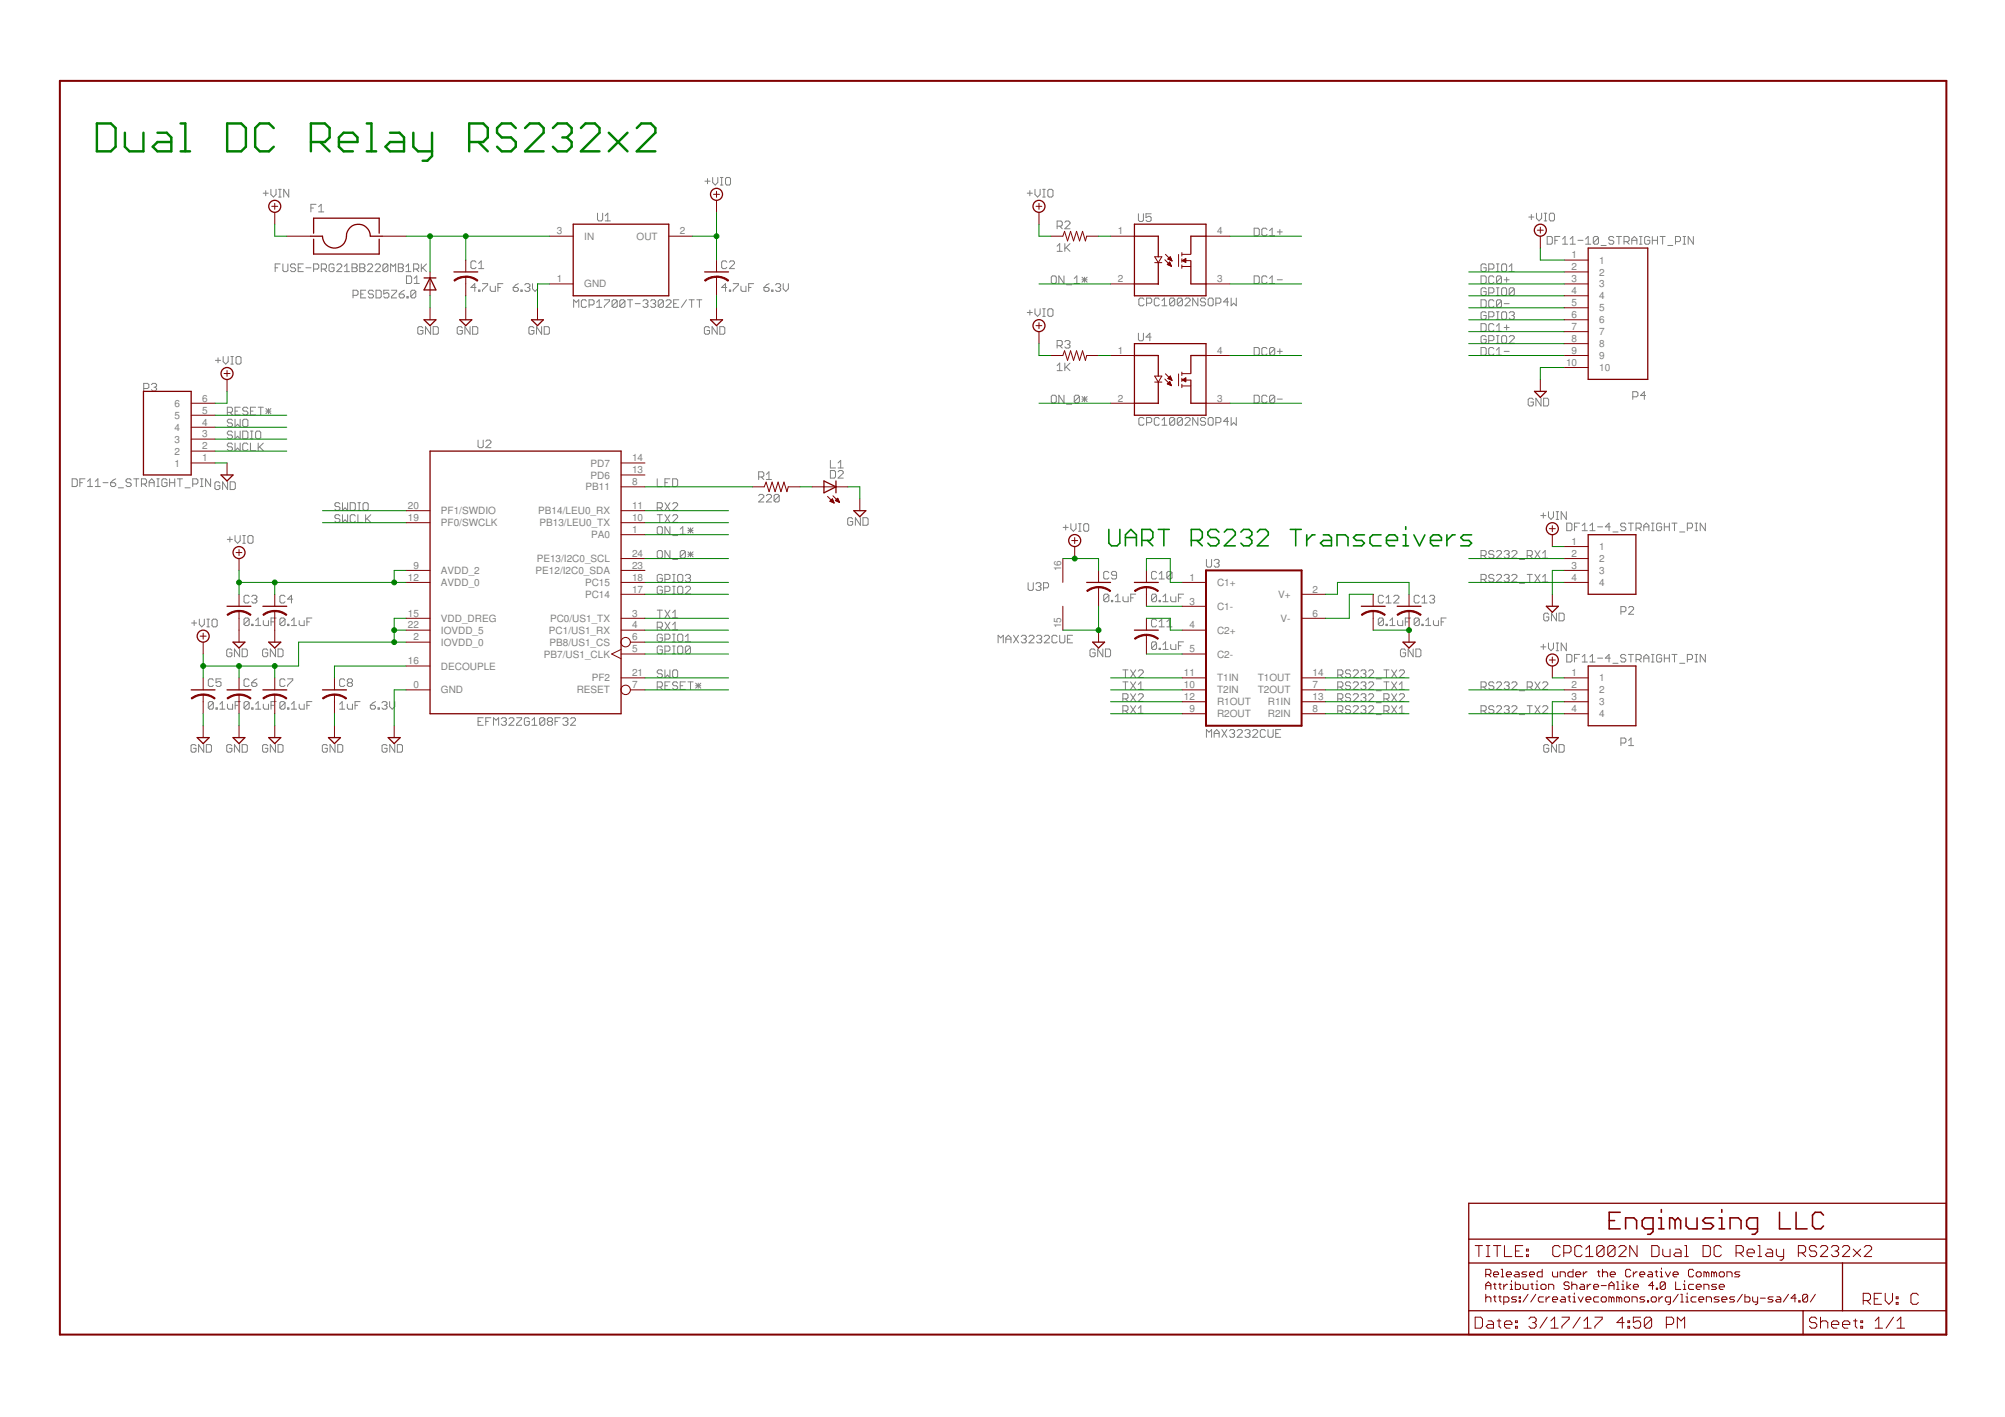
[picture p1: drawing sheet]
<svg xmlns="http://www.w3.org/2000/svg" width="297mm" height="210mm" viewBox="0 0 297 210" stroke-linecap="round" stroke-linejoin="round" font-family="sans-serif">
<defs><g id="words">
<g font-size="1.5" fill="#808080">
<text x="82.5" y="34.7">3</text>
<text x="86.6" y="35.5">IN</text>
<text x="94.3" y="35.5">OUT</text>
<text x="100.7" y="34.7">2</text>
<text x="165.6" y="34.7">1</text>
<text x="180.3" y="34.7">4</text>
<text x="82.5" y="41.8">1</text>
<text x="165.6" y="41.8">2</text>
<text x="180.3" y="41.8">3</text>
<text x="232.8" y="38.3">1</text>
<text x="232.8" y="40">2</text>
<text x="232.8" y="41.8">3</text>
<text x="236.9" y="39">1</text>
<text x="236.9" y="40.8">2</text>
<text x="86.6" y="42.6">GND</text>
<text x="232.8" y="43.6">4</text>
<text x="232.8" y="45.3">5</text>
<text x="232.8" y="47.1">6</text>
<text x="236.9" y="42.6">3</text>
<text x="236.9" y="44.4">4</text>
<text x="236.9" y="46.1">5</text>
<text x="236.9" y="47.9">6</text>
<text x="165.6" y="52.4">1</text>
<text x="180.3" y="52.4">4</text>
<text x="232.8" y="48.9">7</text>
<text x="232.8" y="50.7">8</text>
<text x="232.8" y="52.4">9</text>
<text x="236.9" y="49.7">7</text>
<text x="236.9" y="51.4">8</text>
<text x="236.9" y="53.2">9</text>
<text x="30" y="59.5">6</text>
<text x="165.6" y="59.5">2</text>
<text x="180.3" y="59.5">3</text>
<text x="232" y="54.2">10</text>
<text x="236.9" y="55">10</text>
<text x="25.9" y="65.6">3</text>
<text x="25.9" y="63.8">4</text>
<text x="25.9" y="62">5</text>
<text x="25.9" y="60.3">6</text>
<text x="30" y="64.8">3</text>
<text x="30" y="63">4</text>
<text x="30" y="61.3">5</text>
<text x="25.9" y="69.1">1</text>
<text x="25.9" y="67.3">2</text>
<text x="30" y="68.3">1</text>
<text x="30" y="66.6">2</text>
<text x="87.5" y="70.9">PD6</text>
<text x="87.5" y="69.1">PD7</text>
<text x="93.6" y="71.9">8</text>
<text x="93.6" y="70.1">13</text>
<text x="93.6" y="68.3">14</text>
<text x="60.4" y="77.2">19</text>
<text x="60.4" y="75.4">20</text>
<text x="65.3" y="78">PF0/SWCLK</text>
<text x="65.3" y="76.2">PF1/SWDIO</text>
<text x="79.8" y="76.2">PB14/LEU0_RX</text>
<text x="79.9" y="78">PB13/LEU0_TX</text>
<text x="86.8" y="72.7">PB11</text>
<text x="93.6" y="77.2">10</text>
<text x="93.6" y="75.4">11</text>
<text x="79.5" y="83.3">PE13/I2C0_SCL</text>
<text x="87.6" y="79.7">PA0</text>
<text x="93.6" y="78.9">1</text>
<text x="93.6" y="82.5">24</text>
<text x="232.8" y="80.7">1</text>
<text x="232.8" y="82.5">2</text>
<text x="236.9" y="81.5">1</text>
<text x="236.9" y="83.3">2</text>
<text x="60.4" y="86">12</text>
<text x="61.2" y="84.3">9</text>
<text x="65.3" y="86.8">AVDD_0</text>
<text x="65.3" y="85">AVDD_2</text>
<text x="79.3" y="85">PE12/I2C0_SDA</text>
<text x="86.7" y="88.6">PC14</text>
<text x="86.7" y="86.8">PC15</text>
<text x="93.6" y="87.8">17</text>
<text x="93.6" y="86">18</text>
<text x="93.6" y="84.3">23</text>
<text x="157.2" y="84.6" transform="rotate(-90 157.2 84.6)">16</text>
<text x="176.2" y="86">1</text>
<text x="176.2" y="89.6">3</text>
<text x="180.3" y="86.8">C1+</text>
<text x="189.3" y="88.6">V+</text>
<text x="194.5" y="87.8">2</text>
<text x="232.8" y="84.3">3</text>
<text x="232.8" y="86">4</text>
<text x="236.9" y="85">3</text>
<text x="236.9" y="86.8">4</text>
<text x="60.4" y="93.1">22</text>
<text x="60.4" y="91.3">15</text>
<text x="61.2" y="94.9">2</text>
<text x="65.3" y="95.6">IOVDD_0</text>
<text x="65.3" y="93.9">IOVDD_5</text>
<text x="65.3" y="92.1">VDD_DREG</text>
<text x="81.3" y="93.9">PC1/US1_RX</text>
<text x="81.4" y="95.6">PB8/US1_CS</text>
<text x="81.5" y="92.1">PC0/US1_TX</text>
<text x="93.6" y="94.9">6</text>
<text x="93.6" y="91.3">3</text>
<text x="93.6" y="93.1">4</text>
<text x="157.2" y="93.1" transform="rotate(-90 157.2 93.1)">15</text>
<text x="176.2" y="93.1">4</text>
<text x="180.3" y="90.3">C1-</text>
<text x="180.3" y="93.9">C2+</text>
<text x="189.7" y="92.1">V-</text>
<text x="194.5" y="91.3">6</text>
<text x="60.4" y="98.4">16</text>
<text x="61.2" y="101.9">0</text>
<text x="65.3" y="99.2">DECOUPLE</text>
<text x="80.6" y="97.4">PB7/US1_CLK</text>
<text x="87.7" y="100.9">PF2</text>
<text x="93.6" y="96.6">5</text>
<text x="93.6" y="100.2">21</text>
<text x="93.6" y="101.9">7</text>
<text x="175.4" y="100.2">11</text>
<text x="175.4" y="101.9">10</text>
<text x="176.2" y="96.6">5</text>
<text x="180.3" y="97.4">C2-</text>
<text x="180.3" y="101">T1IN</text>
<text x="186.4" y="100.9">T1OUT</text>
<text x="194.5" y="100.2">14</text>
<text x="194.5" y="101.9">7</text>
<text x="232.8" y="100.2">1</text>
<text x="232.8" y="101.9">2</text>
<text x="236.9" y="101">1</text>
<text x="65.3" y="102.7">GND</text>
<text x="85.4" y="102.7">RESET</text>
<text x="175.4" y="103.7">12</text>
<text x="176.2" y="105.5">9</text>
<text x="180.3" y="104.5">R1OUT</text>
<text x="180.3" y="106.3">R2OUT</text>
<text x="180.3" y="102.7">T2IN</text>
<text x="186.4" y="102.7">T2OUT</text>
<text x="187.8" y="104.5">R1IN</text>
<text x="187.8" y="106.3">R2IN</text>
<text x="194.5" y="103.7">13</text>
<text x="194.5" y="105.5">8</text>
<text x="232.8" y="103.7">3</text>
<text x="232.8" y="105.5">4</text>
<text x="236.9" y="102.7">2</text>
<text x="236.9" y="104.5">3</text>
<text x="236.9" y="106.3">4</text>
</g>
</g></defs>
<g fill="none" stroke="#808080" stroke-width=".15">
<path d="M39 28.6h.8M39.4 28.2v.8M40.1 28v.8l.4 .4 .4-.4v-.8M40.8 39.7h.3M41.3 29.2h.4M41.3 28h.4M41.5 28v1.2M41.5 39.1h-.7v1.1M41.9 39.1v.9l.2 .2h.4l.2-.2v-.9M42.8 28v1.2l-.8-1.2v1.2M43.8 39.3l-.2-.2h-.4l-.2 .2v.2l.2 .2h.4l.2 .2v.1l-.2 .2h-.4l-.2-.2M44.2 39.7h.4"/>
<path d="M44.9 39.1h-.7v1.1h.7M45.3 39.7h.8M46.1 30.8h.3M46.5 39.9h.5l.2-.2v-.4l-.2-.2h-.5v1.1M46.8 30.3h-.7v1.1M47.2 30.6l.4-.3v1.1M47.2 31.4h.8M47.6 39.9h.6l.2-.2v-.4l-.2-.2h-.6v1.1M48 39.9l.4 .3M49.5 39.3l-.2-.2h-.4l-.2 .2v.7l.2 .2h.4l.2-.2v-.3h-.4M49.9 39.3l.2-.2h.3l.2 .2v.2l-.7 .7h.7M51 39.5l.4-.4v1.1"/>
<path d="M52.2 39.1h.5l.2 .2v.2l-.2 .2 .2 .2v.1l-.2 .2h-.5zM52.2 39.7h.5M53.3 39.1h.6l.2 .2v.2l-.2 .2 .2 .2v.1l-.2 .2h-.6zM53.3 39.7h.6M54.4 39.3l.2-.2h.4l.2 .2v.2l-.8 .7h.8M55.6 39.3l.2-.2h.4l.1 .2v.2l-.7 .7h.7M57.5 39.3l-.2-.2h-.4l-.2 .2v.7M57.5 39.3v.7l-.2 .2h-.4l-.2-.2M57.5 39.3l-.8 .7M59 39.1h.6l.2 .2v.2l-.2 .2 .2 .2v.1l-.2 .2h-.6zM59 39.7h.6M60.1 39.5l.4-.4v1.1"/>
<path d="M61.3 39.9h.5l.2-.2v-.4l-.2-.2h-.5v1.1M61.7 39.9l.3 .3M62.4 39.1v1.1M62.6 39.7l.6 .5M63.2 39.1l-.8 .8M70.5 38.8l-.2-.1h-.3l-.2 .1v.8l.2 .2h.3l.2-.2M70.9 39.8h.8M70.9 39l.4-.3v1.1M88.5 31.6v.9l.2 .2h.4l.2-.2v-.9M89.7 32.7h.7M89.7 32l.3-.4v1.1M104.4 26.8h.8"/>
<path d="M104.8 26.5v.7M105.6 26.3v.7l.4 .4 .3-.4v-.7M106.7 27.4h.4M106.7 26.3h.4M106.9 26.3v1.1M107.5 26.5l.2-.2h.4l.1 .2v.7l-.1 .2h-.4l-.2-.2zM107.7 38.8l-.2-.1h-.4l-.2 .1v.8l.2 .2h.4l.2-.2M108.1 38.8l.1-.1h.4l.2 .1v.2l-.7 .8h.7M152.2 28.6h.8M152.6 28.2v.8M153.3 28v.8l.4 .4 .4-.4v-.8M154.5 29.2h.4"/>
<path d="M154.5 28h.4M154.7 28v1.2M155.4 28h.4l.2 .2v.8l-.2 .2h-.4l-.2-.2v-.8zM156.6 36.5l.4-.4v1.1M156.6 37.2h.8M156.6 33.5h.6l.2-.2v-.4l-.2-.2h-.6v1.2M157 33.5l.4 .4M157.8 36.1v1.1M157.8 32.9l.1-.2h.4l.2 .2v.2l-.7 .8h.7M157.9 36.7l.6 .5M158.5 36.1l-.7 .8M168.7 31.7v.9l.1 .2h.4l.2-.2v-.9"/>
<path d="M170.5 31.7h-.7v.5l.4-.2h.1l.2 .2v.4l-.2 .2h-.3l-.2-.2M185.8 33.8h.6l.2 .2v.7l-.2 .2h-.6zM187.7 34l-.2-.2h-.4l-.2 .2v.7l.2 .2h.4l.2-.2M188.1 34.9h.7M188.1 34.2l.4-.4v1.1M189.2 34.4h.8M189.6 34v.7M220.2 39.3l-.2-.2h-.4l-.2 .2v.7l.2 .2h.4l.2-.2v-.3h-.4M220.6 39.9h.5l.2-.2v-.4l-.2-.2h-.5v1.1M221.7 39.1h.4M221.9 39.1v1.1M222.7 39.1h.3l.2 .2v.7l-.2 .2h-.3l-.2-.2v-.7z"/>
<path d="M223.6 39.5l.4-.4v1.1M226.5 32.2h.7M226.9 31.8v.7M227.6 31.6v.7l.4 .4 .4-.4v-.7M228.8 32.7h.4M228.8 31.6h.4M229 31.6v1.1M229.2 35h.6l.2 .2v.8l-.2 .2h-.6zM229.5 31.8l.2-.2h.4l.2 .2v.7l-.2 .2h-.4l-.2-.2zM230.4 35.6h.3M231.1 35h-.7v1.2M231.5 36.2h.7"/>
<path d="M231.5 35.4l.4-.4v1.2M232.6 36.2h.8M232.6 35.4l.4-.4v1.2M233.8 35.6h.7M234.9 36.2h.8M234.9 35.4l.4-.4v1.2M236.8 35.2v.8l-.2 .2h-.4l-.1-.2M236.8 35.2l-.2-.2h-.4l-.1 .2v.8M236.8 35.2l-.7 .8M237.2 36.4h.8M239.1 35.2l-.2-.2h-.4l-.2 .2v.2l.2 .2h.4l.2 .2v.2l-.2 .2h-.4l-.2-.2M239.5 35h.7"/>
<path d="M239.8 35v1.2M240.6 35.8h.6l.2-.2v-.4l-.2-.2h-.6v1.2M241 35.8l.4 .4M241.7 35.6h.8M241.7 36.2v-.8l.4-.4 .4 .4v.8M242.9 36.2h.4M242.9 35h.4M243.1 35v1.2M244.4 35.2l-.2-.2h-.4l-.2 .2v.8l.2 .2h.4l.2-.2v-.4h-.4M244.8 35.6h.8M244.8 35v1.2M245.6 35v1.2"/>
<path d="M245.9 35h.8M246.3 35v1.2M247.1 36.4h.7M248.2 35.8h.6l.2-.2v-.4l-.2-.2h-.6v1.2M249.3 36.2h.4M249.3 35h.4M249.5 35v1.2M250.9 35v1.2l-.8-1.2v1.2M21.3 57.6h.6l.2-.2v-.4l-.2-.2h-.6v1.1M22.4 57l.2-.2h.4l.2 .2v.2l-.2 .2M22.8 57.4h.2M23 57.4l.2 .2v.1l-.2 .2h-.4l-.2-.2"/>
<path d="M31.9 53.4h.8M32.3 53v.7M33.1 52.8v.8l.3 .3 .4-.3v-.8M34.2 53.9h.4M34.2 52.8h.4M34.4 52.8v1.1M35.1 52.8h.4l.2 .2v.7l-.2 .2h-.4l-.1-.2v-.7zM51 40.2h.8M52.3 43.8h.6l.1-.2v-.4l-.1-.2h-.6v1.1M53.4 43.6h.4M54.2 43h-.8v1.1h.8M55.3 43.2l-.2-.2h-.3l-.2 .2v.2l.2 .2h.3l.2 .2v.1l-.2 .2h-.3l-.2-.2"/>
<path d="M55.7 43h.6l.2 .2v.7l-.2 .2h-.6zM57.6 43h-.7v.6l.3-.2h.2l.2 .2v.3l-.2 .2h-.4l-.1-.2M57.9 40.2v-1.1l.4 .4 .3-.4v1.1M58 43h.8v.2l-.8 .7v.2h.8M59.1 43.6h.6l.2 .2v.1l-.2 .2h-.4l-.2-.2zM59.9 43l-.4 .2-.4 .4M60.1 40.2h.8M60.2 40.9h.6l.2 .2v.7l-.2 .2h-.6zM60.3 43.9h.2v.2h-.2zM61.4 42h.7M61.4 41.3l.3-.4v1.1M61.6 43.2v.7l-.2 .2h-.4l-.1-.2"/>
<path d="M61.6 43.2l-.2-.2h-.4l-.1 .2v.7M61.6 43.2l-.7 .7M62.7 48.6l-.2-.2h-.4l-.2 .2v.7l.2 .2h.4l.2-.2v-.3h-.4M63.8 48.4v1.1l-.8-1.1v1.1M64.2 48.4h.5l.2 .2v.7l-.2 .2h-.5zM68.5 48.6l-.2-.2h-.4l-.2 .2v.7l.2 .2h.4l.2-.2v-.3h-.4M69.6 48.4v1.1l-.7-1.1v1.1M70 48.4h.6l.2 .2v.7l-.2 .2h-.6zM70.5 42.6h-.7l.5-.6v1.2M70.9 43h.2v.2h-.2zM71.5 42h.7v.2l-.7 .8v.2M72.6 42.4v.6l.2 .2h.6v-.8"/>
<path d="M73.8 42.6h.3M74.5 42h-.7v1.2M76 42.6h.6l.2 .2v.2l-.2 .2h-.4l-.2-.2zM76.8 42l-.4 .2-.4 .4M77.2 43h.2v.2h-.2zM77.7 42.2l.2-.2h.4l.2 .2v.2l-.2 .2M78.1 42.6h.2M78.3 42.6l.2 .2v.2l-.2 .2h-.4l-.2-.2M78.9 42v.8l.4 .4 .4-.4v-.8M79.1 48.6l-.2-.2h-.4l-.1 .2v.7l.1 .2h.4l.2-.2v-.3h-.4M80.2 48.4v1.1l-.7-1.1v1.1M80.6 48.4h.6l.2 .2v.7l-.2 .2h-.6z"/>
<path d="M85 45.5v-1.1l.4 .4 .3-.4v1.1M86.9 44.6l-.2-.2h-.4l-.2 .2v.8l.2 .1h.4l.2-.1M87.3 45.2h.5l.2-.2v-.4l-.2-.2h-.5v1.1M88.4 44.8l.4-.4v1.1M88.4 45.5h.8M89.5 44.4h.8v.2l-.8 .8v.1M91.4 44.6l-.2-.2h-.3l-.2 .2v.8M91.4 44.6v.8l-.2 .1h-.3l-.2-.1M91.4 44.6l-.7 .8M92.6 44.6l-.2-.2h-.4l-.2 .2v.8M92.6 44.6v.8l-.2 .1h-.4l-.2-.1M92.6 44.6l-.8 .8"/>
<path d="M93 44.4h.7M93.3 44.4v1.1M94.1 45h.7M95.2 44.6l.2-.2h.4l.2 .2v.2l-.2 .2M95.6 45h.2M95.8 45l.2 .2v.2l-.2 .1h-.4l-.2-.1M96.4 44.6l.2-.2h.3l.2 .2v.2l-.2 .2M96.8 45h.1M96.9 45l.2 .2v.2l-.2 .1h-.3l-.2-.1M98.3 44.6l-.2-.2h-.4l-.2 .2v.8M98.3 44.6v.8l-.2 .1h-.4l-.2-.1M98.3 44.6l-.8 .8"/>
<path d="M98.7 44.6l.1-.2h.4l.2 .2v.2l-.7 .7h.7M99.8 45h.4M100.6 44.4h-.8v1.1h.8M101.7 44.4l-.8 1.1M102.1 44.4h.7M102.5 44.4v1.1M103.2 44.4h.8M103.6 44.4v1.1M105.1 48.6l-.2-.2h-.4l-.1 .2v.7l.1 .2h.4l.2-.2v-.3h-.4M106.3 48.4v1.1l-.8-1.1v1.1M106.6 48.4h.6l.2 .2v.7l-.2 .2h-.6zM107.7 42.6h-.8l.6-.6v1.2"/>
<path d="M108.1 43h.1v.2h-.1zM108.6 42h.8v.2l-.8 .8v.2M109.8 42.4v.6l.2 .2h.5v-.8M110.9 42.6h.4M111.7 42h-.8v1.2M113.2 42.6h.5l.2 .2v.2l-.2 .2h-.3l-.2-.2zM113.9 42l-.3 .2-.4 .4M114.3 43h.2v.2h-.2zM114.9 42.2l.2-.2h.4l.2 .2v.2l-.2 .2M115.3 42.6h.2M115.5 42.6l.2 .2v.2l-.2 .2h-.4l-.2-.2M116 42v.8l.4 .4 .4-.4v-.8"/>
<path d="M152.2 46.3h.8M152.6 45.9v.8M153.3 45.7v.8l.4 .4 .4-.4v-.8M154.5 46.9h.4M154.5 45.7h.4M154.7 45.7v1.2M155.2 45.9l.2-.2h.4l.2 .2v.8l-.2 .2h-.4l-.2-.2zM155.9 40.9h.4l.2 .2v.7l-.2 .2h-.4l-.2-.2v-.7zM155.9 58.5h.4l.2 .2v.8l-.2 .2h-.4l-.2-.2v-.8zM156.6 54.2l.4-.4v1.1M156.6 54.9h.8M156.6 51.2h.6l.2-.2v-.4l-.2-.2h-.6v1.2"/>
<path d="M157 51.2l.4 .4M157.6 40.9v1.1l-.7-1.1v1.1M157.6 58.5v1.2l-.7-1.2v1.2M157.8 53.8v1.1M157.8 50.6l.1-.2h.4l.2 .2v.2l-.2 .2M157.9 54.4l.6 .5M158 59.9h.8M158 42.2h.8M158.1 51h.2M158.3 51l.2 .2v.2l-.2 .2h-.4l-.1-.2M158.5 53.8l-.7 .7M159.2 42h.7"/>
<path d="M159.2 41.3l.3-.4v1.1M159.9 58.7v.8l-.2 .2h-.4l-.1-.2M159.9 58.7l-.2-.2h-.4l-.1 .2v.8M159.9 58.7l-.7 .8M160.3 41.4h.8M160.3 59.1h.8M160.3 58.7l.8 .8M160.3 41.1l.8 .7M160.7 41.1v.7M160.7 58.7v.8M161.1 58.7l-.8 .8M161.1 41.1l-.8 .7"/>
<path d="M168.7 49.4v.9l.1 .2h.4l.2-.2v-.9M169.5 44.3l-.2-.1h-.4l-.2 .1v.8l.2 .2h.4l.2-.2M169.9 44.9h.5l.2-.2v-.4l-.2-.1h-.5v1.1M170.5 49.9h-.7l.5-.5v1.1M171.7 44.3l-.1-.1h-.4l-.2 .1v.8l.2 .2h.4l.1-.2M172.1 44.5l.4-.3v1.1M172.1 45.3h.8M174 44.3l-.2-.1h-.3l-.2 .1v.8M174 44.3v.8l-.2 .2h-.3l-.2-.2M174 44.3l-.7 .8M175.2 44.3l-.2-.1h-.4l-.2 .1v.8M175.2 44.3v.8l-.2 .2h-.4l-.2-.2"/>
<path d="M175.2 44.3l-.8 .8M175.6 44.3l.1-.1h.4l.2 .1v.2l-.7 .8h.7M177.5 44.2v1.1l-.8-1.1v1.1M178.6 44.3l-.2-.1h-.4l-.2 .1v.2l.2 .2h.4l.2 .2v.2l-.2 .2h-.4l-.2-.2M179.2 44.2h.4l.1 .1v.8l-.1 .2h-.4l-.2-.2v-.8zM180.1 44.9h.6l.2-.2v-.4l-.2-.1h-.6v1.1M182 44.7h-.7l.5-.5v1.1M182.4 44.2v1.1l.4-.4 .4 .4v-1.1M185.8 58.5h.6l.2 .2v.8l-.2 .2h-.6zM185.8 40.9h.6l.2 .2v.7l-.2 .2h-.6zM185.8 51.5h.6l.2 .2v.7l-.2 .2h-.6zM187.7 41.1l-.2-.2h-.4l-.2 .2v.7l.2 .2h.4l.2-.2"/>
<path d="M187.7 51.7l-.2-.2h-.4l-.2 .2v.7l.2 .2h.4l.2-.2M187.7 58.7l-.2-.2h-.4l-.2 .2v.8l.2 .2h.4l.2-.2M188.1 42h.7M188.1 41.3l.4-.4v1.1M188.8 51.7l-.1-.2h-.4l-.2 .2v.7M188.8 58.7v.8l-.1 .2h-.4l-.2-.2M188.8 51.7v.7l-.1 .2h-.4l-.2-.2M188.8 58.7l-.1-.2h-.4l-.2 .2v.8M188.8 51.7l-.7 .7M188.8 58.7l-.7 .8M189.2 52h.8M189.2 41.4h.8"/>
<path d="M189.2 59.1h.8M189.6 51.7v.7M219.4 40.9h.6l.2 .2v.7l-.2 .2h-.6zM219.4 44.4h.6l.2 .2v.8l-.2 .1h-.6zM219.4 47.9h.6l.2 .2v.8l-.2 .2h-.6zM219.4 51.5h.6l.2 .2v.7l-.2 .2h-.6zM220.2 42.8l-.2-.2h-.4l-.2 .2v.8l.2 .2h.4l.2-.2v-.4h-.4M220.2 46.4l-.2-.2h-.4l-.2 .2v.7l.2 .2h.4l.2-.2v-.4h-.4M220.2 49.9l-.2-.2h-.4l-.2 .2v.8l.2 .1h.4l.2-.1v-.4h-.4M220.6 46.9h.5l.2-.2v-.3l-.2-.2h-.5v1.1M220.6 50.5h.5l.2-.2v-.4l-.2-.2h-.5v1.1M220.6 43.4h.5l.2-.2v-.4l-.2-.2h-.5v1.2"/>
<path d="M221.3 41.1l-.2-.2h-.4l-.1 .2v.7l.1 .2h.4l.2-.2M221.3 44.6l-.2-.2h-.4l-.1 .2v.8l.1 .1h.4l.2-.1M221.3 48.1l-.2-.2h-.4l-.1 .2v.8l.1 .2h.4l.2-.2M221.3 51.7l-.2-.2h-.4l-.1 .2v.7l.1 .2h.4l.2-.2M221.7 51.9l.4-.4v1.1M221.7 40.2h.4M221.7 52.6h.7M221.7 49.1h.7M221.7 48.3l.4-.4v1.2M221.7 42.6h.4M221.7 43.8h.4M221.7 49.7h.4"/>
<path d="M221.7 50.8h.4M221.7 46.2h.4M221.7 47.3h.4M221.9 42.6v1.2M221.9 46.2v1.1M221.9 49.7v1.1M222.4 41.1v.7l-.2 .2h-.3l-.2-.2M222.4 44.6l-.2-.2h-.3l-.2 .2v.8M222.4 44.6v.8l-.2 .1h-.3l-.2-.1M222.4 41.1l-.2-.2h-.3l-.2 .2v.7M222.4 41.1l-.7 .7M222.4 44.6l-.7 .8"/>
<path d="M222.5 46.4l.2-.2h.3l.2 .2v.7l-.2 .2h-.3l-.2-.2zM222.7 42.6h.3l.2 .2v.8l-.2 .2h-.3l-.2-.2v-.8zM222.7 49.7h.3l.2 .2v.8l-.2 .1h-.3l-.2-.1v-.8zM222.8 45h.8M222.8 52h.8M222.8 41.4h.8M222.8 48.5h.8M223.2 41.1v.7M223.2 48.1v.8M223.6 40.2h.7M223.6 46.4l.2-.2h.4l.1 .2v.1l-.1 .2M223.6 49.9l.2-.2h.4l.1 .2v.2l-.7 .7h.7"/>
<path d="M224 46.7h.2M224.2 46.7l.1 .2v.2l-.1 .2h-.4l-.2-.2M224.3 42.8l-.1-.2h-.4l-.2 .2v.8M224.3 42.8v.8l-.1 .2h-.4l-.2-.2M224.3 42.8l-.7 .8M227.2 59.2l-.2-.2h-.4l-.2 .2v.7l.2 .2h.4l.2-.2v-.3h-.4M228.3 59v1.1l-.8-1.1v1.1M228.7 59h.6l.1 .2v.7l-.1 .2h-.6zM241.9 58.8h.6l.2-.2v-.4l-.2-.2h-.6v1.2M243.8 58.6h-.8l.6-.6v1.2M10.7 70.9h.6l.2 .2v.8l-.2 .2h-.6zM11.8 71.5h.4"/>
<path d="M12.6 70.9h-.8v1.2M13 72.1h.7M13 71.3l.4-.4v1.2M14.1 72.1h.8M14.1 71.3l.4-.4v1.2M15.3 71.5h.7M16.4 71.5h.6l.1 .2v.2l-.1 .2h-.4l-.2-.2zM17.1 70.9l-.3 .2-.4 .4M17.5 72.3h.8M19.4 71.1l-.2-.2h-.3l-.2 .2v.2l.2 .2h.3l.2 .2v.2l-.2 .2h-.3l-.2-.2M19.8 70.9h.8M20.2 70.9v1.2"/>
<path d="M21 71.7h.5l.2-.2v-.4l-.2-.2h-.5v1.2M21.3 71.7l.4 .4M22.1 71.5h.7M22.1 72.1v-.8l.4-.4 .3 .4v.8M23.2 72.1h.4M23.2 70.9h.4M23.4 70.9v1.2M24.7 71.1l-.1-.2h-.4l-.2 .2v.8l.2 .2h.4l.1-.2v-.4h-.3M25.1 71.5h.8M25.1 70.9v1.2M25.9 70.9v1.2M26.3 70.9h.7"/>
<path d="M26.6 70.9v1.2M27.4 72.3h.8M28.6 71.7h.5l.2-.2v-.4l-.2-.2h-.5v1.2M29.7 72.1h.4M29.7 70.9h.4M29.9 70.9v1.2M31.2 70.9v1.2l-.7-1.2v1.2M32.6 71.6l-.2-.2h-.4l-.2 .2v.7l.2 .2h.4l.2-.2v-.4h-.4M33.7 61.1h.5l.2-.2v-.4l-.2-.2h-.5v1.2M33.7 79.9h.7M33.7 71.4v1.1l-.7-1.1v1.1M34.1 79.5v.8"/>
<path d="M34.1 61.1l.3 .4M34.1 71.4h.6l.2 .2v.7l-.2 .2h-.6zM34.4 62.3l-.2-.2h-.3l-.2 .2v.2l.2 .2h.3l.2 .1v.2l-.2 .2h-.3l-.2-.2M34.4 64.1l-.2-.2h-.3l-.2 .2v.1l.2 .2h.3l.2 .2v.2l-.2 .2h-.3l-.2-.2M34.4 65.8l-.2-.2h-.3l-.2 .2v.2l.2 .2h.3l.2 .2v.2l-.2 .2h-.3l-.2-.2M34.8 62.1v1.1l.4-.4 .4 .4v-1.1M34.8 63.9v1.1l.4-.4 .4 .4v-1.1M34.8 65.6v1.2l.4-.4 .4 .4v-1.2M34.8 79.3v.8l.4 .4 .4-.4v-.8M34.8 60.9h.4M35.6 60.3h-.8v1.2h.8M36 79.3h.3"/>
<path d="M36 62.3l.2-.2h.3l.2 .2v.7l-.2 .2h-.3l-.2-.2zM36 63.9h.5l.2 .2v.7l-.2 .2h-.5zM36.2 79.3v1.2M36.7 60.5l-.2-.2h-.3l-.2 .2v.2l.2 .2h.3l.2 .2v.2l-.2 .2h-.3l-.2-.2M36.7 79.5l.2-.2h.4l.2 .2v.8l-.2 .2h-.4l-.2-.2zM36.7 65.8l-.2-.2h-.3l-.2 .2v.8l.2 .2h.3l.2-.2M37.1 60.9h.4M37.1 65.6v1.2h.8M37.1 63.9h.4M37.1 65h.4M37.3 63.9v1.1M37.9 64.1l.2-.2h.3l.2 .2v.7l-.2 .2h-.3l-.2-.2z"/>
<path d="M37.9 60.3h-.8v1.2h.8M38.2 65.6v1.2M38.2 60.3h.8M38.4 66.2l.6 .6M38.6 60.3v1.2M39 65.6l-.8 .8M39.4 60.9h.7M39.4 60.5l.7 .8M39.8 60.5v.8M40.1 60.5l-.7 .8M50.4 74.7l-.2-.2h-.4l-.2 .2v.1l.2 .2h.4l.2 .2v.2l-.2 .2h-.4l-.2-.2M50.4 76.4l-.2-.2h-.4l-.2 .2v.2l.2 .2h.4l.2 .2v.2l-.2 .2h-.4l-.2-.2"/>
<path d="M50.7 74.5v1.1l.4-.4 .4 .4v-1.1M50.7 76.2v1.2l.4-.4 .4 .4v-1.2M51.9 74.5h.6l.1 .2v.7l-.1 .2h-.6zM52.6 76.4l-.1-.2h-.4l-.2 .2v.8l.2 .2h.4l.1-.2M53 76.2v1.2h.8M53 74.5h.4M53 75.6h.4M53.2 74.5v1.1M53.8 74.7l.2-.2h.4l.1 .2v.7l-.1 .2h-.4l-.2-.2zM54.2 76.2v1.2M54.4 76.8l.5 .6M54.9 76.2l-.7 .8"/>
<path d="M70.8 65.2v.9l.2 .2h.4l.2-.2v-.9M72 65.4l.2-.2h.3l.2 .2v.2l-.7 .7h.7M97.4 78.2l.2-.2h.3l.2 .2v.8l-.2 .1h-.3l-.2-.1zM97.4 70.9v1.2h.7M97.4 75.2h.5l.2-.2v-.3l-.2-.2h-.5v1.1M97.4 76.2h.7M97.7 75.2l.4 .4M97.7 76.2v1.2M98.5 71.5h.4M98.5 74.5l.8 1.1M98.5 76.2l.8 1.2M99.3 70.9h-.8v1.2h.8"/>
<path d="M99.3 78v1.1l-.8-1.1v1.1M99.3 74.5l-.8 1.1M99.3 76.2l-.8 1.2M99.7 70.9h.5l.2 .2v.8l-.2 .2h-.5zM99.7 79.3h.7M99.7 74.7l.1-.2h.4l.2 .2v.1l-.7 .8h.7M99.7 76.4l.1-.2h.4l.2 .2v.2l-.7 .8h.7M100.8 79.1h.7M100.8 78.4l.4-.4v1.1M101.9 78.2l.8 .8M101.9 78.6h.8M102.3 78.2v.8"/>
<path d="M102.7 78.2l-.8 .8M112.4 73.4l.2-.2h.4l.2 .2v.2l-.8 .8h.8M112.4 70.7h.6l.2-.2v-.4l-.2-.2h-.6v1.1M112.8 70.7l.4 .3M113.5 73.4l.2-.2h.4l.2 .2v.2l-.8 .8h.8M113.5 70.3l.4-.4v1.1M113.5 71h.8M115.4 73.4v.8l-.1 .2h-.4l-.2-.2M115.4 73.4l-.1-.2h-.4l-.2 .2v.8M115.4 73.4l-.7 .8M123 68.2v1.1h.8M123 69.7h.6l.2 .2v.7l-.2 .2h-.6z"/>
<path d="M124.2 69.3h.7M124.2 68.6l.3-.4v1.1M124.2 69.9l.2-.2h.3l.2 .2v.2l-.7 .7h.7M126.3 76.9l-.1-.2h-.4l-.2 .2v.7l.2 .2h.4l.1-.2v-.3h-.3M127.5 76.7v1.1l-.8-1.1v1.1M127.8 76.7h.6l.2 .2v.7l-.2 .2h-.6zM157.5 78.1h.8M157.9 77.8v.7M158.6 77.6v.7l.4 .4 .4-.4v-.7M159.8 78.7h.4M159.8 77.6h.4M160 77.6v1.1"/>
<path d="M160.5 77.8l.2-.2h.4l.2 .2v.7l-.2 .2h-.4l-.2-.2zM169.5 62l-.2-.2h-.4l-.2 .2v.8l.2 .2h.4l.2-.2M169.9 62.6h.5l.2-.2v-.4l-.2-.2h-.5v1.2M171.7 62l-.1-.2h-.4l-.2 .2v.8l.2 .2h.4l.1-.2M172.1 63h.8M172.1 62.2l.4-.4v1.2M174 62l-.2-.2h-.3l-.2 .2v.8M174 62v.8l-.2 .2h-.3l-.2-.2M174 62l-.7 .8M175.2 62l-.2-.2h-.4l-.2 .2v.8M175.2 62v.8l-.2 .2h-.4l-.2-.2M175.2 62l-.8 .8"/>
<path d="M175.6 62l.1-.2h.4l.2 .2v.2l-.7 .8h.7M177.5 61.8v1.2l-.8-1.2v1.2M178.6 62l-.2-.2h-.4l-.2 .2v.2l.2 .2h.4l.2 .2v.2l-.2 .2h-.4l-.2-.2M179.2 61.8h.4l.1 .2v.8l-.1 .2h-.4l-.2-.2v-.8zM180.1 62.6h.6l.2-.2v-.4l-.2-.2h-.6v1.2M182 62.4h-.7l.5-.6v1.2M182.4 61.8v1.2l.4-.4 .4 .4v-1.2M228.3 76.4h.7M228.6 76v.8M229.4 75.8v.8l.4 .3 .3-.3v-.8M230.5 76.9h.4M230.5 75.8h.4"/>
<path d="M230.7 75.8v1.1M232.1 75.8v1.1l-.8-1.1v1.1M232.1 77.5h.6l.2 .2v.7l-.2 .2h-.6zM233.3 78h.3M234 77.5h-.7v1.1M234.4 78.6h.8M234.4 77.9l.4-.4v1.1M235.5 78.6h.8M235.5 77.9l.4-.4v1.1M236.7 78h.7M238.6 78h-.8l.6-.5v1.1M239 78.8h.7"/>
<path d="M240.9 77.7l-.2-.2h-.4l-.2 .2v.2l.2 .1h.4l.2 .2v.2l-.2 .2h-.4l-.2-.2M241.2 77.5h.8M241.6 77.5v1.1M242.4 78.2h.6l.1-.2v-.3l-.1-.2h-.6v1.1M242.8 78.2l.3 .4M243.5 78h.8M243.5 78.6v-.7l.4-.4 .4 .4v.7M244.7 78.6h.3M244.7 77.5h.3M244.9 77.5v1.1M246.2 77.7l-.2-.2h-.4l-.2 .2v.7l.2 .2h.4l.2-.2v-.4h-.4M246.6 78h.7"/>
<path d="M246.6 77.5v1.1M247.3 77.5v1.1M247.7 77.5h.8M248.1 77.5v1.1M248.8 78.8h.8M250 78.2h.5l.2-.2v-.3l-.2-.2h-.5v1.1M251.1 78.6h.4M251.1 77.5h.4M251.3 77.5v1.1M252.6 77.5v1.1l-.7-1.1v1.1M28.4 92.3h.7M28.8 91.9v.8"/>
<path d="M29.5 91.7v.8l.4 .4 .4-.4v-.8M30.6 92.9h.4M30.6 91.7h.4M30.8 91.7v1.2M31.6 91.7h.4l.2 .2v.8l-.2 .2h-.4l-.2-.2v-.8zM34.4 96.3l-.2-.2h-.4l-.2 .2v.8l.2 .2h.4l.2-.2v-.4h-.4M35.5 96.1v1.2l-.8-1.2v1.2M35.9 96.1h.5l.2 .2v.8l-.2 .2h-.5zM36 80.5h.3M36.9 88.4l-.2-.2h-.4l-.1 .2v.7l.1 .2h.4l.2-.2M36.9 91.7l-.2-.2h-.4l-.1 .2v.8M36.9 91.7v.8l-.2 .2h-.4l-.1-.2"/>
<path d="M36.9 91.7l-.7 .8M37.3 88.4l.2-.2h.4l.2 .2v.2l-.2 .2M37.3 92.5h.2v.2h-.2zM37.7 88.8h.2M37.9 91.9l.3-.4v1.2M37.9 92.7h.7M37.9 88.8l.2 .1v.2l-.2 .2h-.4l-.2-.2M39 91.9v.6l.2 .2h.6v-.8M39.7 96.3l-.2-.2h-.4l-.2 .2v.8l.2 .2h.4l.2-.2v-.4h-.4M40.2 92.1h.3M40.8 96.1v1.2l-.8-1.2v1.2M40.9 91.5h-.7v1.2"/>
<path d="M41.2 96.1h.5l.2 .2v.8l-.2 .2h-.5zM42.2 88.4l-.2-.2h-.3l-.2 .2v.7l.2 .2h.3l.2-.2M42.2 91.7l-.2-.2h-.3l-.2 .2v.8M42.2 91.7v.8l-.2 .2h-.3l-.2-.2M42.2 91.7l-.7 .8M42.6 92.5h.2v.2h-.2zM43.2 91.9l.4-.4v1.2M43.2 92.7h.7M43.4 88.8h-.8l.6-.6v1.1M44.3 91.9v.6l.2 .2h.6v-.8M45.5 92.1h.3M46.2 91.5h-.7v1.2"/>
<path d="M97.4 92.9h.5l.2-.2v-.3l-.2-.2h-.5v1.1M97.4 90.4h.7M97.6 81.6h.3l.2 .1v.8l-.2 .2h-.3l-.2-.2v-.8zM97.7 90.4v1.1M97.7 92.9l.4 .4M98.1 85.3l-.2-.2h-.3l-.2 .2v.7l.2 .2h.3l.2-.2v-.3h-.4M98.1 87l-.2-.2h-.3l-.2 .2v.8l.2 .2h.3l.2-.2v-.4h-.4M98.1 94.1l-.2-.2h-.3l-.2 .2v.8l.2 .2h.3l.2-.2v-.4h-.4M98.1 95.9l-.2-.2h-.3l-.2 .2v.7l.2 .2h.3l.2-.2v-.3h-.4M98.1 99.4l-.2-.2h-.3l-.2 .2v.2l.2 .2h.3l.2 .2v.2l-.2 .2h-.3l-.2-.2M98.5 94.7h.6l.2-.2v-.4l-.2-.2h-.6v1.2M98.5 85.8h.6l.2-.1v-.4l-.2-.2h-.6v1.1"/>
<path d="M98.5 87.6h.6l.2-.2v-.4l-.2-.2h-.6v1.2M98.5 96.5h.6l.2-.2v-.4l-.2-.2h-.6v1.1M98.5 99.2v1.2l.4-.4 .4 .4v-1.2M98.5 90.4l.8 1.1M98.5 92.2l.8 1.1M99.3 81.6v1.1l-.8-1.1v1.1M99.3 90.4l-.8 1.1M99.3 92.2l-.8 1.1M99.7 88h.3M99.7 95.1h.3M99.7 82.9h.7M99.7 90.8l.3-.4v1.1"/>
<path d="M99.7 92.5l.3-.3v1.1M99.7 91.5h.7M99.7 93.3h.7M99.7 85.1h.3M99.7 86.2h.3M99.7 95.7h.3M99.7 96.8h.3M99.7 93.9h.3M99.7 86.8h.3M99.8 99.2h.4l.2 .2v.8l-.2 .2h-.4l-.1-.2v-.8zM99.8 85.1v1.1M99.8 86.8v1.2"/>
<path d="M99.8 93.9v1.2M99.8 95.7v1.1M100.4 85.3l.2-.2h.4l.2 .2v.7l-.2 .2h-.4l-.2-.2zM100.4 87l.2-.2h.4l.2 .2v.8l-.2 .2h-.4l-.2-.2zM100.4 94.1l.2-.2h.4l.2 .2v.8l-.2 .2h-.4l-.2-.2zM100.4 95.9l.2-.2h.4l.2 .2v.7l-.2 .2h-.4l-.2-.2zM101.5 87l.2-.2h.4l.2 .2v.2l-.8 .8h.8M101.5 95.1h.8M101.5 85.3l.2-.2h.4l.2 .2v.2l-.2 .2M101.5 81.7l-.2-.1h-.3l-.2 .1v.8M101.5 81.7v.8l-.2 .2h-.3l-.2-.2M101.5 81.7l-.7 .8"/>
<path d="M101.5 94.3l.4-.4v1.2M101.9 82.1h.8M101.9 85.7h.2M101.9 81.7l.8 .8M102.1 85.7l.2 .1v.2l-.2 .2h-.4l-.2-.2M102.3 81.7v.8M102.3 95.9v.7l-.2 .2h-.4l-.2-.2M102.3 95.9l-.2-.2h-.4l-.2 .2v.7M102.3 95.9l-.8 .7M102.7 81.7l-.8 .8M147.9 95.2v-1.1l.4 .4 .3-.4v1.1M149 95.2v-.7l.4-.4 .4 .4v.7"/>
<path d="M149 94.7h.8M150.2 94.1l.7 1.1M150.9 94.1l-.7 1.1M151.3 94.3l.2-.2h.3l.2 .2v.2l-.2 .2M151.7 94.7h.1M151.8 94.7l.2 .2v.2l-.2 .1h-.3l-.2-.1M152.3 86.3v1l.2 .2h.4l.2-.2v-1M152.4 94.3l.2-.2h.4l.2 .2v.2l-.8 .7h.8M153.5 86.5l.1-.2h.4l.2 .2v.2l-.2 .2M153.6 94.3l.2-.2h.3l.2 .2v.2l-.2 .2M153.8 86.9h.2M153.9 94.7h.2"/>
<path d="M154 86.9l.2 .2v.2l-.2 .2h-.4l-.1-.2M154.1 94.7l.2 .2v.2l-.2 .1h-.3l-.2-.1M154.6 87.1h.6l.1-.2v-.4l-.1-.2h-.6v1.2M154.7 94.3l.2-.2h.4l.2 .2v.2l-.8 .7h.8M156.6 94.3l-.2-.2h-.4l-.1 .2v.8l.1 .1h.4l.2-.1M157 94.1v1l.2 .1h.4l.2-.1v-1M158.1 94.7h.4M158.9 94.1h-.8v1.1h.8M162.2 96.3l-.1-.2h-.4l-.2 .2v.8l.2 .2h.4l.1-.2v-.4h-.3M163.4 96.1v1.2l-.8-1.2v1.2M163.8 96.1h.5l.2 .2v.8l-.2 .2h-.5zM164.3 84.8l-.2-.2h-.4l-.2 .2v.8l.2 .2h.4l.2-.2"/>
<path d="M164.3 88.2l-.2-.2h-.4l-.2 .2v.7M164.3 88.2v.7l-.2 .2h-.4l-.2-.2M164.3 88.2l-.8 .7M164.7 88.9h.1v.2h-.1zM165.2 89.1h.8M165.2 88.4l.4-.4v1.1M165.4 85.2h-.6l-.1-.2v-.2l.1-.2h.4l.2 .2v.8l-.2 .2h-.4l-.1-.2M166.3 99.2h.8M166.4 88.4v.5l.2 .2h.5v-.7M166.7 99.2v1.2M167.5 99.2l.8 1.2M167.5 88.6h.4"/>
<path d="M168.3 88h-.8v1.1M168.3 99.2l-.8 1.2M168.6 99.4l.2-.2h.4l.2 .2v.2l-.8 .8h.8M171.3 88.2l-.1-.2h-.4l-.2 .2v.7M171.3 88.2v.7l-.1 .2h-.4l-.2-.2M171.3 95.3v.7l-.1 .2h-.4l-.2-.2M171.3 91.9l-.1-.2h-.4l-.2 .2v.8l.2 .2h.4l.1-.2M171.3 84.8l-.1-.2h-.4l-.2 .2v.8l.2 .2h.4l.1-.2M171.3 95.3l-.1-.2h-.4l-.2 .2v.7M171.3 88.2l-.7 .7M171.3 95.3l-.7 .7M171.7 88.9h.2v.2h-.2z"/>
<path d="M171.7 92.9h.8M171.7 96h.2v.2h-.2zM171.7 85.8h.8M171.7 85l.4-.4v1.2M171.7 92.1l.4-.4v1.2M172.3 89.1h.8M172.3 88.4l.4-.4v1.1M172.3 95.5l.4-.4v1.1M172.3 96.2h.8M172.9 92.1l.3-.4v1.2M172.9 92.9h.7M173.4 88.4v.5l.2 .2h.6v-.7"/>
<path d="M173.4 95.5v.5l.2 .2h.6v-.7M173.6 84.8l-.2-.2h-.3l-.2 .2v.8M173.6 84.8v.8l-.2 .2h-.3l-.2-.2M173.6 84.8l-.7 .8M174.6 88.6h.4M174.6 95.7h.4M175.3 88h-.7v1.1M175.3 95.1h-.7v1.1M178.7 82.9v.9l.2 .2h.4l.2-.2v-.9M179.9 83.1l.2-.2h.3l.2 .2v.1l-.2 .2M180.3 83.4h.1M180.4 83.4l.2 .2v.2l-.2 .2h-.3l-.2-.2"/>
<path d="M198.2 100h.6l.1-.2v-.4l-.1-.2h-.6v1.2M198.6 100l.3 .4M200.1 99.4l-.2-.2h-.4l-.2 .2v.2l.2 .2h.4l.2 .2v.2l-.2 .2h-.4l-.2-.2M200.5 99.4l.2-.2h.3l.2 .2v.2l-.7 .8h.7M201.6 99.4l.2-.2h.4l.2 .2v.2l-.2 .2M202 99.8h.2M202.2 99.8l.2 .2v.2l-.2 .2h-.4l-.2-.2M202.8 99.4l.1-.2h.4l.2 .2v.2l-.7 .8h.7M205 91.7l-.2-.2h-.4l-.2 .2v.8M205 91.7v.8l-.2 .2h-.4l-.2-.2M205 88.4l-.2-.2h-.4l-.2 .2v.7l.2 .2h.4l.2-.2M205 91.7l-.8 .8"/>
<path d="M205 99.2h.8M205.3 92.5h.2v.2h-.2zM205.3 89.3h.8M205.3 88.6l.4-.4v1.1M205.4 99.2v1.2M205.9 92.7h.8M205.9 91.9l.4-.4v1.2M206.2 99.2l.7 1.2M206.5 88.4l.2-.2h.4l.1 .2v.2l-.7 .7h.7M206.9 99.2l-.7 1.2M207.1 91.9v.6l.1 .2h.6v-.8M207.3 99.4l.2-.2h.4l.2 .2v.2l-.8 .8h.8"/>
<path d="M208.2 92.1h.4M208.2 96.3l-.2-.2h-.3l-.2 .2v.8l.2 .2h.3l.2-.2v-.4h-.3M209 91.5h-.8v1.2M209.4 96.1v1.2l-.8-1.2v1.2M209.8 96.1h.5l.2 .2v.8l-.2 .2h-.5zM210.3 91.7l-.2-.2h-.4l-.2 .2v.8M210.3 91.7v.8l-.2 .2h-.4l-.2-.2M210.3 88.4l-.2-.2h-.4l-.2 .2v.7l.2 .2h.4l.2-.2M210.3 91.7l-.8 .8M210.7 92.5h.1v.2h-.1zM210.7 89.3h.7M210.7 88.6l.3-.4v1.1"/>
<path d="M211.2 92.7h.8M211.2 91.9l.4-.4v1.2M211.8 88.4l.2-.2h.4l.1 .2v.2l-.1 .2M212.2 88.8h.2M212.4 91.9v.6l.2 .2h.5v-.8M212.4 88.8l.1 .1v.2l-.1 .2h-.4l-.2-.2M213.5 92.1h.4M214.2 91.5h-.7v1.2M219.4 82.3h.6l.2-.2v-.4l-.2-.1h-.6v1.1M219.4 85.8h.6l.2-.1v-.4l-.2-.2h-.6v1.1M219.8 82.3l.4 .4M219.8 85.8l.4 .4"/>
<path d="M221.3 81.7l-.2-.1h-.4l-.1 .1v.2l.1 .2h.4l.2 .2v.2l-.2 .2h-.4l-.1-.2M221.3 85.3l-.2-.2h-.4l-.1 .2v.2l.1 .2h.4l.2 .1v.2l-.2 .2h-.4l-.1-.2M221.7 81.7l.2-.1h.3l.2 .1v.2l-.7 .8h.7M221.7 85.3l.2-.2h.3l.2 .2v.2l-.7 .7h.7M222.8 81.7l.2-.1h.4l.2 .1v.2l-.2 .2M222.8 85.3l.2-.2h.4l.2 .2v.2l-.2 .2M223.2 82.1h.2M223.2 85.7h.2M223.4 82.1l.2 .2v.2l-.2 .2h-.4l-.2-.2M223.4 85.7l.2 .1v.2l-.2 .2h-.4l-.2-.2M224 81.7l.2-.1h.3l.2 .1v.2l-.7 .8h.7M224 85.3l.2-.2h.3l.2 .2v.2l-.7 .7h.7"/>
<path d="M225.1 82.9h.8M225.1 86.4h.8M226.3 82.3h.5l.2-.2v-.4l-.2-.1h-.5v1.1M226.3 85.1h.7M226.6 85.1v1.1M226.6 82.3l.4 .4M227.4 81.6l.8 1.1M227.4 85.1l.8 1.1M228.2 81.6l-.8 1.1M228.2 85.1l-.8 1.1M228.3 95.8h.7M228.5 82.7h.8"/>
<path d="M228.5 81.9l.4-.3v1.1M228.5 85.5l.4-.4v1.1M228.5 86.2h.8M228.6 95.4v.8M229.4 95.2v.8l.4 .4 .3-.4v-.8M229.4 91l-.1-.2h-.4l-.2 .2v.8l.2 .2h.4l.1-.2v-.4h-.3M230.5 96.4h.4M230.5 95.2h.4M230.6 90.8v1.2l-.8-1.2v1.2M230.7 95.2v1.2M231 90.8h.5l.2 .2v.8l-.2 .2h-.5zM232.1 95.2v1.2l-.8-1.2v1.2"/>
<path d="M232.1 96.9h.6l.2 .2v.8l-.2 .2h-.6zM233.3 97.5h.3M234 96.9h-.7v1.2M234.4 97.3l.4-.4v1.2M234.4 98.1h.8M235.5 97.3l.4-.4v1.2M235.5 98.1h.8M236.7 97.5h.7M238.6 97.5h-.8l.6-.6v1.2M239 98.3h.7M240.1 90.6h.6l.2-.2v-.4l-.2-.1h-.6v1.1M240.9 97.1l-.2-.2h-.4l-.2 .2v.2l.2 .2h.4l.2 .2v.2l-.2 .2h-.4l-.2-.2"/>
<path d="M241.2 96.9h.8M241.3 90l.1-.1h.4l.2 .1v.2l-.7 .8h.7M241.6 96.9v1.2M242.4 97.7h.6l.1-.2v-.4l-.1-.2h-.6v1.2M242.8 97.7l.3 .4M243.5 98.1v-.8l.4-.4 .4 .4v.8M243.5 97.5h.8M244.7 98.1h.3M244.7 96.9h.3M244.9 96.9v1.2M246.2 97.1l-.2-.2h-.4l-.2 .2v.8l.2 .2h.4l.2-.2v-.4h-.4M246.6 96.9v1.2"/>
<path d="M246.6 97.5h.7M247.3 96.9v1.2M247.7 96.9h.8M248.1 96.9v1.2M248.8 98.3h.8M250 97.7h.5l.2-.2v-.4l-.2-.2h-.5v1.2M251.1 98.1h.4M251.1 96.9h.4M251.3 96.9v1.2M252.6 96.9v1.2l-.7-1.2v1.2M29 110.5l-.1-.2h-.4l-.2 .2v.7l.2 .2h.4l.1-.2v-.4h-.3M30.2 110.3v1.1l-.8-1.1v1.1"/>
<path d="M30.6 110.3h.5l.2 .2v.7l-.2 .2h-.5zM31.6 104.1v.8l-.2 .2h-.3l-.2-.2M31.6 104.1l-.2-.2h-.3l-.2 .2v.8M31.6 100.8l-.2-.2h-.3l-.2 .2v.7l.2 .2h.3l.2-.2M31.6 104.1l-.7 .8M32 104.9h.2v.2h-.2zM32.6 105.1h.7M32.6 104.3l.3-.4v1.2M32.7 100.6h-.7v.5l.6-.2 .1 .2v.4l-.1 .2h-.4l-.2-.2M33.7 104.3v.6l.2 .2h.6v-.8M34.4 110.5l-.2-.2h-.4l-.2 .2v.7l.2 .2h.4l.2-.2v-.4h-.4M34.8 104.5h.4"/>
<path d="M35.5 110.3v1.1l-.8-1.1v1.1M35.6 103.9h-.8v1.2M35.9 110.3h.5l.2 .2v.7l-.2 .2h-.5zM36.9 104.1v.8l-.2 .2h-.4l-.1-.2M36.9 104.1l-.2-.2h-.4l-.1 .2v.8M36.9 100.8l-.2-.2h-.4l-.1 .2v.7l.1 .2h.4l.2-.2M36.9 104.1l-.7 .8M37.3 104.9h.2v.2h-.2zM37.3 101.1h.6l.2 .2v.2l-.2 .2h-.4l-.2-.2zM37.9 105.1h.7M37.9 104.3l.3-.4v1.2M38.1 100.6l-.4 .2-.4 .3"/>
<path d="M39 104.3v.6l.2 .2h.6v-.8M39.7 110.5l-.2-.2h-.4l-.2 .2v.7l.2 .2h.4l.2-.2v-.4h-.4M40.2 104.5h.3M40.8 110.3v1.1l-.8-1.1v1.1M40.9 103.9h-.7v1.2M41.2 110.3h.5l.2 .2v.7l-.2 .2h-.5zM42.2 104.1v.8l-.2 .2h-.3l-.2-.2M42.2 104.1l-.2-.2h-.3l-.2 .2v.8M42.2 100.8l-.2-.2h-.3l-.2 .2v.7l.2 .2h.3l.2-.2M42.2 104.1l-.7 .8M42.6 104.9h.2v.2h-.2zM42.6 100.6h.8v.2l-.8 .7v.2"/>
<path d="M43.2 105.1h.7M43.2 104.3l.4-.4v1.2M44.3 104.3v.6l.2 .2h.6v-.8M45.5 104.5h.3M46.2 103.9h-.7v1.2M48.5 110.5l-.2-.2h-.4l-.1 .2v.7l.1 .2h.4l.2-.2v-.4h-.4M49.6 110.3v1.1l-.7-1.1v1.1M50 110.3h.6l.2 .2v.7l-.2 .2h-.6zM50.3 104.3l.4-.4v1.2M50.3 105.1h.8M51.1 100.8l-.2-.2h-.4l-.2 .2v.7l.2 .2h.4l.2-.2M51.5 104.3v.6l.1 .2h.6v-.8"/>
<path d="M51.6 101.1l-.1-.2v-.1l.1-.2h.4l.2 .2v.1l-.2 .2M51.6 101.1l-.1 .2v.2l.1 .2h.4l.2-.2v-.2l-.2-.2M51.6 101.1h.4M52.6 104.5h.4M53.3 103.9h-.7v1.2M54.9 104.5h.5l.2 .2v.2l-.2 .2h-.3l-.2-.2zM55.6 103.9l-.7 .6M56 104.9h.2v.2h-.2zM56.6 104.1l.2-.2h.3l.2 .2v.2l-.2 .2M57 104.5h.1M57.1 104.5l.2 .2v.2l-.2 .2h-.3l-.2-.2M57.3 110.5l-.2-.2h-.3l-.2 .2v.7l.2 .2h.3l.2-.2v-.4h-.3"/>
<path d="M57.7 103.9v.8l.4 .4 .4-.4v-.8M58.5 110.3v1.1l-.8-1.1v1.1M58.9 110.3h.5l.2 .2v.7l-.2 .2h-.5zM70.8 106.9h.4M71.6 106.3h-.8v1.1h.8M72 106.9h.3M72.7 106.3h-.7v1.1M73.1 107.4v-1.1l.4 .4 .4-.4v1.1M74.3 106.5l.1-.2h.4l.2 .2v.2l-.2 .2M74.6 106.9h.2M74.8 106.9l.2 .2v.2l-.2 .1h-.4l-.1-.1M75.4 106.5l.2-.2h.4l.1 .2v.2l-.7 .7h.7"/>
<path d="M76.5 106.3h.8v.2l-.8 .8v.1h.8M78.4 106.5l-.2-.2h-.3l-.2 .2v.8l.2 .1h.3l.2-.1v-.4h-.4M78.8 107.4h.8M78.8 106.7l.4-.4v1.1M80.7 106.5l-.2-.2h-.4l-.2 .2v.8M80.7 106.5v.8l-.2 .1h-.4l-.2-.1M80.7 106.5l-.8 .8M81.3 106.9l-.2-.2v-.2l.2-.2h.4l.2 .2v.2l-.2 .2M81.3 106.9l-.2 .2v.2l.2 .1h.4l.2-.1v-.2l-.2-.2M81.3 106.9h.4M82.2 106.9h.4M83 106.3h-.8v1.1"/>
<path d="M83.4 106.5l.2-.2h.3l.2 .2v.2l-.2 .2M83.8 106.9h.1M83.9 106.9l.2 .2v.2l-.2 .1h-.3l-.2-.1M84.5 106.5l.2-.2h.4l.2 .2v.2l-.8 .7h.8M97.4 101.8h.5l.2-.2v-.4l-.2-.2h-.5v1.1M97.7 101.8l.4 .3M98.5 101.6h.4M99.3 101h-.8v1.1h.8M100.4 101.2l-.2-.2h-.4l-.1 .2v.2l.1 .2h.4l.2 .2v.1l-.2 .2h-.4l-.1-.2M100.8 101.6h.4M101.5 101h-.7v1.1h.7M101.9 101h.8"/>
<path d="M102.3 101v1.1M103.1 101.6h.7M103.1 101.2l.7 .7M103.4 101.2v.7M103.8 101.2l-.7 .7M166.3 101h.8M166.3 103.5h.6l.2-.2v-.3l-.2-.2h-.6v1.1M166.3 105.3h.6l.2-.2v-.4l-.2-.2h-.6v1.2M166.7 103.5l.4 .4M166.7 101v1.1M166.7 105.3l.4 .4M167.5 102.8l.8 1.1"/>
<path d="M167.5 101l.8 1.1M167.5 104.5l.8 1.2M168.3 102.8l-.8 1.1M168.3 101l-.8 1.1M168.3 104.5l-.8 1.2M168.6 104.9l.4-.4v1.2M168.6 102.1h.8M168.6 103l.2-.2h.4l.2 .2v.1l-.8 .8h.8M168.6 105.7h.8M168.6 101.4l.4-.4v1.1M178.7 109.2v-1.1l.4 .4 .4-.4v1.1M179.9 109.2v-.7l.4-.4 .3 .4v.7"/>
<path d="M179.9 108.6h.7M181 108.1l.8 1.1M181.8 108.1l-.8 1.1M182.2 108.3l.1-.2h.4l.2 .2v.2l-.2 .1M182.5 108.6h.2M182.7 108.6l.2 .2v.2l-.2 .2h-.4l-.1-.2M183.3 108.3l.2-.2h.4l.1 .2v.2l-.7 .7h.7M184.4 108.3l.2-.2h.4l.2 .2v.2l-.2 .1M184.8 108.6h.2M185 108.6l.2 .2v.2l-.2 .2h-.4l-.2-.2M185.6 108.3l.2-.2h.3l.2 .2v.2l-.7 .7h.7M187.5 108.3l-.2-.2h-.4l-.2 .2v.7l.2 .2h.4l.2-.2"/>
<path d="M187.9 108.1v.9l.1 .2h.4l.2-.2v-.9M189 108.6h.4M189.7 108.1h-.7v1.1h.7M198.2 101.8h.6l.1-.2v-.4l-.1-.2h-.6v1.1M198.2 103.5h.6l.1-.2v-.3l-.1-.2h-.6v1.1M198.2 105.3h.6l.1-.2v-.4l-.1-.2h-.6v1.2M198.6 103.5l.3 .4M198.6 105.3l.3 .4M198.6 101.8l.3 .3M200.1 103l-.2-.2h-.4l-.2 .2v.1l.2 .2h.4l.2 .2v.2l-.2 .2h-.4l-.2-.2M200.1 101.2l-.2-.2h-.4l-.2 .2v.2l.2 .2h.4l.2 .2v.1l-.2 .2h-.4l-.2-.2M200.1 104.7l-.2-.2h-.4l-.2 .2v.2l.2 .2h.4l.2 .2v.2l-.2 .2h-.4l-.2-.2"/>
<path d="M200.5 101.2l.2-.2h.3l.2 .2v.2l-.7 .7h.7M200.5 103l.2-.2h.3l.2 .2v.1l-.7 .8h.7M200.5 104.7l.2-.2h.3l.2 .2v.2l-.7 .8h.7M201.6 101.2l.2-.2h.4l.2 .2v.2l-.2 .2M201.6 103l.2-.2h.4l.2 .2v.1l-.2 .2M201.6 104.7l.2-.2h.4l.2 .2v.2l-.2 .2M202 101.6h.2M202 103.3h.2M202 105.1h.2M202.2 101.6l.2 .2-.2 .3h-.4l-.2-.2M202.2 103.3l.2 .2v.2l-.2 .2h-.4l-.2-.2M202.2 105.1l.2 .2v.2l-.2 .2h-.4l-.2-.2"/>
<path d="M202.8 101.2l.1-.2h.4l.2 .2v.2l-.7 .7h.7M202.8 103l.1-.2h.4l.2 .2v.1l-.7 .8h.7M202.8 104.7l.1-.2h.4l.2 .2v.2l-.7 .8h.7M203.9 100.6h.7M203.9 104.1h.7M203.9 102.3h.7M203.9 105.9h.7M205 101h.8M205 103.5h.6l.2-.2v-.3l-.2-.2h-.6v1.1M205 105.3h.6l.2-.2v-.4l-.2-.2h-.6v1.2M205.4 103.5l.4 .4M205.4 101v1.1"/>
<path d="M205.4 105.3l.4 .4M206.2 102.8l.7 1.1M206.2 104.5l.7 1.2M206.2 101l.7 1.1M206.9 102.8l-.7 1.1M206.9 104.5l-.7 1.2M206.9 101l-.7 1.1M207.3 102.1h.8M207.3 103l.2-.2h.4l.2 .2v.1l-.8 .8h.8M207.3 105.7h.8M207.3 104.9l.4-.4v1.2M207.3 101.4l.4-.4v1.1"/>
<path d="M219.4 101.8h.6l.2-.2v-.4l-.2-.2h-.6v1.1M219.4 105.3h.6l.2-.2v-.4l-.2-.2h-.6v1.2M219.8 101.8l.4 .3M219.8 105.3l.4 .4M221.3 101.2l-.2-.2h-.4l-.1 .2v.2l.1 .2h.4l.2 .2v.1l-.2 .2h-.4l-.1-.2M221.3 104.7l-.2-.2h-.4l-.1 .2v.2l.1 .2h.4l.2 .2v.2l-.2 .2h-.4l-.1-.2M221.7 101.2l.2-.2h.3l.2 .2v.2l-.7 .7h.7M221.7 104.7l.2-.2h.3l.2 .2v.2l-.7 .8h.7M222.8 101.2l.2-.2h.4l.2 .2v.2l-.2 .2M222.8 104.7l.2-.2h.4l.2 .2v.2l-.2 .2M223.2 101.6h.2M223.2 105.1h.2"/>
<path d="M223.4 101.6l.2 .2v.1l-.2 .2h-.4l-.2-.2M223.4 105.1l.2 .2v.2l-.2 .2h-.4l-.2-.2M224 101.2l.2-.2h.3l.2 .2v.2l-.7 .7h.7M224 104.7l.2-.2h.3l.2 .2v.2l-.7 .8h.7M225.1 102.3h.8M225.1 105.9h.8M226.3 101.8h.5l.2-.2v-.4l-.2-.2h-.5v1.1M226.3 104.5h.7M226.6 101.8l.4 .3M226.6 104.5v1.2M227.4 101l.8 1.1M227.4 104.5l.8 1.2"/>
<path d="M228.2 101l-.8 1.1M228.2 104.5l-.8 1.2M228.5 101.2l.2-.2h.4l.2 .2v.2l-.8 .7h.8M228.5 104.7l.2-.2h.4l.2 .2v.2l-.8 .8h.8M229.4 110.5l-.1-.2h-.4l-.2 .2v.7l.2 .2h.4l.1-.2v-.4h-.3M230.6 110.3v1.1l-.8-1.1v1.1M231 110.3h.5l.2 .2v.7l-.2 .2h-.5zM240.1 110.1h.6l.2-.2v-.4l-.2-.2h-.6v1.1M241.3 109.7l.3-.4v1.1M241.3 110.4h.7"/>
</g>
<path d="M8.9 12h279.5v185.7h-279.5zM178.7 84.5h14.1v23h-14.1z" fill="none" stroke="#800000" stroke-width=".3"/>
<g fill="none" stroke="#800000" stroke-width=".15">
<path d="M40.3 30.6h.8M40.7 30.1v.9M40.7 31.5v1.7M42.5 35h3.5M56.6 35h3.6M69 38.5v1.8M81.4 35h3.5M99.1 35h3.5M105.7 28.8h.9M106.2 28.3v.9M106.2 29.7v1.8M106.2 38.5v1.8"/>
<path d="M153.5 30.6h.8M153.9 30.1v.9M153.9 31.5v1.7M155.7 35h1.8l.2-.7 .5 1.4 .4-1.4 .4 1.4 .5-1.4 .4 1.4 .5-1.4 .4 1.4 .2-.7h1.8M164.5 35h3.6M171.1 38h1l-.5 .9zM171.1 38.9h1M172.6 38.5l.9 1M172.7 37.7l.9 1M172.9 39.2l.4-.4 .2 .7zM173 39.1h.4M173 39.2h.4"/>
<path d="M173 38.4l.4-.4 .2 .7zM173 38.4h.5M173.1 39.1h.3M173.1 38.3h.4M173.1 39h.3M173.2 38.2h.3M173.2 39.3h.3M173.2 38.9h.1M173.2 38.5h.4M173.2 38.2h.2M173.3 38.8h.1M173.3 38.1h.1"/>
<path d="M173.3 39.3h.2M173.4 38.5h.2M173.5 39.4h.1M173.5 38.6h.1M174.6 37.7v1.8M175.1 37.4v.5M175.1 38.3v.5M175.1 39.2v.6M175.1 39.5h1.3M175.1 37.7h1.3M175.2 38.6h1.2M175.4 38.6l.2 .2"/>
<path d="M175.5 38.6l.1 .1M175.7 38.4l-.4 .2M175.7 38.5l-.3 .1M175.7 38.3v.6l-.6-.3 .6-.3M178.7 35h3.5M227.8 34.1h.8M228.2 33.7v.8M228.2 35v1.7M231.7 38.5h3.6M28.3 59.7h3.6M33.2 55.3h.9M33.6 54.9v.9"/>
<path d="M33.6 56.2v1.8M63.7 40.3v3.5M63.7 45.6v1.8M69 41v2.8M69 45.6v1.8M79.6 45.6v1.8M81.4 42.1h3.5M106.2 41v2.8M106.2 45.6v1.8M153.5 48.2h.8M153.9 47.8v.9M153.9 49.1v1.8"/>
<path d="M155.7 52.7h1.8l.2-.7 .5 1.4 .4-1.4 .4 1.4 .5-1.4 .4 1.4 .5-1.4 .4 1.4 .2-.7h1.8M164.5 52.7h3.6M164.5 42.1h3.6M164.5 59.7h3.6M171.1 55.7h1l-.5 .9zM171.1 56.6h1M172.6 56.2l.9 .9M172.7 55.4l.9 .9M173 56.8h.4M173 56.9h.5M173.1 56.1h.4M173.1 56h.4"/>
<path d="M173.1 56.7h.3M173.1 55.9h.4M173.2 56.6h.1M173.2 57h.3M173.2 56.2h.4M173.2 55.9h.2M173.2 56.5h.1M173.3 55.8h.1M173.3 56.5l.2 .6M173.3 56.5l-.4 .4 .6 .2M173.4 55.7h.1M173.4 55.7l.2 .6"/>
<path d="M173.4 55.7l-.4 .4 .6 .2M173.4 57.1h.1M173.4 56.2h.2M173.6 56.3h.1M174.6 55.4v1.7M175.1 55.1v.5M175.1 56v.5M175.1 56.9v.5M175.1 57.2h1.3M175.1 55.4h1.3M175.2 56.3h1.2M175.4 56.3l.2 .2"/>
<path d="M175.5 56.3l.1 .1M175.7 56.1l-.4 .2M175.7 56.2l-.3 .1M175.7 55.9v.7l-.6-.3 .6-.3M178.7 52.7h3.5M178.7 42.1h3.5M178.7 59.7h3.5M228.2 56.2v1.8M231.7 52.7h3.6M231.7 40.3h3.6M231.7 42.1h3.6M231.7 43.8h3.6"/>
<path d="M231.7 45.6h3.6M231.7 47.4h3.6M231.7 49.1h3.6M231.7 50.9h3.6M231.7 54.4h3.6M28.3 68.6h3.6M28.3 66.8h3.6M28.3 65h3.6M28.3 63.3h3.6M28.3 61.5h3.6M33.6 68.6v1.8M60.2 77.4h3.5"/>
<path d="M60.2 75.6h3.5M92 68.6h3.5M92 79.2h3.5M92 72.1h3.5M92 77.4h3.5M92 75.6h3.5M92 70.4h3.5M111.5 72.1h1.7l.3-.7 .4 1.4 .5-1.4 .4 1.4 .5-1.4 .4 1.4 .4-1.4 .5 1.4 .2-.7h1.7M120.3 72.1h5.3M122.6 73.5l1 1M123 74.3l.3-.4 .3 .6zM123 74.2h.5"/>
<path d="M123 74.2h.4M123.1 74.3h.4M123.1 74.1h.3M123.2 74h.2M123.3 73.9h.1M123.3 74.4h.2M123.4 73.4l1 1M123.5 74.5h.1M123.8 74.2h.5M123.8 74.1l.3-.3 .3 .6zM123.8 74.1h.4M123.9 74h.3"/>
<path d="M124 74.2h.3M124 73.9h.2M124 73.9h.1M124.1 74.3h.2M124.3 74.4h.1M127.4 73.9v1.7M159.2 79.6v.9M229.5 78.3h.9M230 77.9v.9M230 79.2v1.8M29.7 94.2h.8M30.1 93.8v.9"/>
<path d="M30.1 95.1v1.8M35 81.9h.8M35.4 81.4v.9M35.4 82.7v1.8M35.4 88v1.8M35.4 90.5v4.6M40.7 88v1.8M40.7 90.5v4.6M60.2 84.5h3.5M60.2 86.3h3.5M60.2 98.7h3.5M60.2 95.1h3.5"/>
<path d="M60.2 93.3h3.5M60.2 91.6h3.5M92 82.7h3.5M92 84.5h3.5M92 86.3h3.5M92 93.3h3.5M92 96.2l-1.4 .7 1.4 .7M92 96.9h3.5M92 91.6h3.5M92 88h3.5M93.4 95.1h2.1M157.5 82.7v3.6"/>
<path d="M157.5 89.8v3.5M158.8 80.1h.9M159.2 81v1.7M162.8 84.5v1.8M162.8 87v2.8M162.8 93.3v1.8M169.8 84.5v1.8M169.8 87v2.8M169.8 91.6v1.7M169.8 94v2.9M175.1 86.3h3.6M175.1 93.3h3.6"/>
<path d="M175.1 96.9h3.6M175.1 89.8h3.6M192.8 91.6h3.6M192.8 88h3.6M203.4 88v1.8M203.4 90.5v2.8M208.7 88v1.8M208.7 90.5v4.6M229.5 97.8h.9M230 88v1.8M230 97.3v.9M230 98.7v1.7"/>
<path d="M231.7 81h3.6M231.7 82.7h3.6M231.7 84.5h3.6M231.7 86.3h3.6M30.1 100.4v1.8M30.1 102.9v2.8M30.1 107.5v1.8M35.4 100.4v1.8M35.4 102.9v2.8M35.4 107.5v1.8M40.7 100.4v1.8M40.7 102.9v2.8"/>
<path d="M40.7 107.5v1.8M49.6 100.4v1.8M49.6 102.9v2.8M49.6 107.5v1.8M58.4 107.5v1.8M60.2 102.2h3.5M92 100.4h3.5M93.4 102.2h2.1M175.1 102.2h3.6M175.1 100.4h3.6M175.1 103.9h3.6M175.1 105.7h3.6"/>
<path d="M192.8 102.2h3.6M192.8 100.4h3.6M192.8 103.9h3.6M192.8 105.7h3.6M230 107.5v1.8M231.7 102.2h3.6M231.7 100.4h3.6M231.7 103.9h3.6M231.7 105.7h3.6M218.5 195.1h.9l.2 .3v1.1l-.2 .2h-.9zM218.5 184.5h1.1M219.1 184.5v1.6"/>
<path d="M220.1 192.3l.2-.2h.4l.2 .2v.6M220.1 188.8h.6l.2-.2v-.4l-.2-.2h-.6v1.1M220.1 191v-.8l.4-.3 .4 .3v.8M220.1 191.7v1.2M220.1 190.4h.8M220.2 184.5h.5M220.2 186.1h.5M220.5 195.7h.5l.3 .2v.8h-.8l-.3-.2 .3-.3h.8M220.5 184.5v1.6M220.5 188.8l.4 .3M221.3 188.8h.7v-.2l-.2-.2h-.4l-.1 .2v.4l.1 .1h.4M221.3 192.1h.3"/>
<path d="M221.3 184.5h1.1M221.3 190.2h.3M221.4 190.1v.7l.2 .2M221.4 191.9v.8l.2 .2M221.8 195.7h.6M221.8 184.5v1.6M222 192.1h.4M222 190.2h.4M222.1 195.4v1.1l.3 .2M222.2 190.1v.7l.2 .2M222.2 191.9v.8l.2 .2M222.4 188h.2v1.1"/>
<path d="M222.4 189.1h.4M222.8 192.9h.6l.1-.2v-.4l-.1-.2h-.6v1.2M222.8 190.2v.8M222.9 196.2h1.1v-.3l-.3-.2h-.5l-.3 .2v.6l.3 .2h.5M222.9 184.5v1.6h1.1M223.2 188.8h.7v-.2l-.2-.2h-.3l-.2 .2v.4l.2 .1h.3M223.4 190.2h-.2l-.4 .4M223.7 190.2h.2v.8M223.7 191h.4M223.9 189.7v.2M224.5 188.4h.4l.2 .2v.5h-.6l-.2-.1 .2-.2h.6M224.5 189.9v1.1h.6l.2-.2v-.4l-.2-.2h-.6"/>
<path d="M224.5 196.5h.3v.2h-.3zM224.5 195.7h.3v.2h-.3zM224.5 185.3h.6M224.7 192.1h-.6l-.2 .2 .2 .2h.4l.2 .2-.2 .2h-.6M225.1 192.7h.2v.2h-.2zM225.1 192.1h.2v.2h-.2zM225.6 184.5h-1.1v1.6h1.1M225.6 190.2v.6l.2 .2h.6v-.8M226.1 185.9h.3v.2h-.3zM226.1 185h.3v.3h-.3zM226.2 188.4h-.6l-.2 .2 .2 .2h.4l.2 .2-.2 .1h-.6M226.4 191.7l-.8 1.2"/>
<path d="M226.5 195.4l.3-.3h.5l.3 .3v.3l-.3 .2M226.6 188.8h.7v-.2l-.2-.2h-.3l-.2 .2v.4l.2 .1h.3M226.8 190.2h.3M227 190.1v.7l.1 .2M227.1 195.9h.2M227.3 195.9l.3 .3v.3l-.3 .2h-.5l-.3-.2M227.5 191.7l-.7 1.2M227.5 190.2h.2v.8M227.5 191h.4M227.7 189.7v.2M228.5 188v1.1h-.6l-.2-.1v-.4l.2-.2h.6M228.5 190.2h.4l.1 .2v.4l-.1 .2h-.4l-.2-.2v-.4z"/>
<path d="M228.7 192.1h-.6l-.2 .2v.4l.2 .2h.6M229 192.1v.8M229.2 195.1l-1.1 1.6M229.4 191v-.8h.6l.2 .2v.6M229.6 192.1h-.2l-.4 .4M229.8 196.7h1M229.8 195.7l.5-.6v1.6M230 192.5h.8v-.2l-.2-.2h-.4l-.2 .2v.4l.2 .2h.4M230 188.4v.6l.2 .1h.6v-.7M231.1 184.8l-.2-.3h-.6l-.3 .3v1.1l.3 .2h.6l.2-.2M231.1 189.1v-.7h.6l.2 .2v.5M231.3 192.1h.4l.2 .2v.6h-.6l-.2-.2 .2-.2h.6"/>
<path d="M231.4 195.1h1.1v.3l-1.1 1.1v.2M231.7 185.6h.8l.2-.3v-.5l-.2-.3h-.8v1.6M232.3 192.1h.4M232.5 190.1l-.2-.2h-.4l-.2 .2v.1l.2 .2h.4l.2 .2v.2l-.2 .2h-.4l-.2-.2M232.5 191.9v.8l.2 .2M232.9 190.4l.1-.2h.4l.2 .2v.6M232.9 189.9v1.1M233 192.1h.2v.8M233 188v1.1h-.5l-.2-.1v-.4l.2-.2h.5M233 192.9h.4M233.2 191.5v.2M233.4 188.8h.8v-.2l-.2-.2h-.4l-.2 .2v.4l.2 .1h.4"/>
<path d="M233.8 192.1l.4 .8 .3-.8M234.1 195.1l-1.1 1.6M234.2 190.2h.4l.1 .2v.6h-.5l-.2-.2 .2-.2h.5M234.4 184.8l-.3-.3h-.5l-.3 .3v1.1l.3 .2h.5l.3-.2M234.6 188.4v.7M234.7 196.7h1M234.7 195.7l.5-.6v1.6M234.9 186.1h1.1M234.9 185l.6-.5v1.6M234.9 192.5h.8v-.2l-.2-.2h-.4l-.2 .2v.4l.2 .2h.4M235.1 188.4h-.2l-.3 .4M235.1 190.2v.8"/>
<path d="M235.7 190.2h-.2l-.4 .4M236.1 190.6h.7v-.2l-.2-.2h-.3l-.2 .2v.4l.2 .2h.3M236.3 195.1h1.1v.3l-1.1 1.1v.2M236.6 188.4h.4M236.8 192.1h-.5l-.2 .2v.4l.2 .2h.5M236.8 188.2v.8l.2 .1M237.2 190.4h.8M237.4 192.1h.4l.2 .2v.4l-.2 .2h-.4l-.2-.2v-.4zM237.4 188.6l.2-.2h.4l.2 .2v.5M237.4 188v1.1M237.6 184.8l-.2-.3h-.6l-.2 .3v1.1M237.6 184.8v1.1l-.2 .2h-.6l-.2-.2"/>
<path d="M237.6 184.8l-1 1.1M238.4 190.4h.7M238.4 191v-.8l.3-.3 .4 .3v.8M238.5 188.8h.8v-.2l-.2-.2h-.4l-.2 .2v.4l.2 .1h.4M238.7 192.3l-.2-.2h-.1v.8M238.7 192.3l.2-.2 .2 .2v.6M238.7 192.3v.6M239.3 184.8l-.3-.3h-.5l-.3 .3v1.1M239.3 184.8v1.1l-.3 .2h-.5l-.3-.2M239.3 184.8l-1.1 1.1M239.5 191h.4M239.5 189.9h.2v1.1"/>
<path d="M239.8 184.8l.3-.3h.5l.3 .3v.2l-1.1 1.1h1.1M239.9 192.3l-.2-.2h-.2v.8M239.9 192.3v.6M239.9 192.3l.2-.2 .2 .2v.6M240.3 190.2h.2v.8M240.3 191h.3M240.5 189.7v.2M240.6 195.9h-1.1l.8-.8v1.6M240.6 192.3l.2-.2h.4l.2 .2v.4l-.2 .2h-.4l-.2-.2zM241 189.9v1.1M241.2 196.5h.2v.2h-.2zM241.2 195.7h.2v.2h-.2z"/>
<path d="M241.6 188.2l-.2-.2h-.4l-.2 .2v.8l.2 .1h.4l.2-.1M241.6 190.2l-.6 .4 .6 .4M241.8 192.9v-.8h.6l.1 .2v.6M242 188.4v.7M242 190.6h.7v-.2l-.2-.2h-.3l-.2 .2v.4l.2 .2h.3M242.5 184.5v1.6l-1.1-1.6v1.6M242.5 188.4h-.1l-.4 .4M242.9 188.8h.8v-.2l-.2-.2h-.4l-.2 .2v.4l.2 .1h.4M243.1 195.1h-1.1v.8l.5-.2h.3l.3 .2v.6l-.3 .2h-.5l-.3-.2M243.7 192.1h-.6l-.2 .2 .2 .2h.4l.2 .2-.2 .2h-.6M244.1 192.7h.1v.2h-.1zM244.2 188.4h.4l.2 .2v.5h-.6l-.1-.1 .1-.2h.6"/>
<path d="M244.7 195.4v1.1l-.3 .2h-.5l-.3-.2M244.7 195.4l-.3-.3h-.5l-.3 .3v1.1M244.7 195.4l-1.1 1.1M244.7 184.5h.8l.3 .3v1.1l-.3 .2h-.8zM244.8 192.1h.4l.2 .2v.4l-.2 .2h-.4l-.2-.2v-.4zM245 190.4h-.7l.5-.5v1.1M245.2 188.4h.4M245.4 188.2v.8l.2 .1M245.4 190.8h.2v.2h-.2zM245.8 192.1v.8M246 189.1h.3M246 188.4h.1v.7"/>
<path d="M246.1 187.8v.2M246.3 192.1h-.2l-.3 .4M246.3 185v.9l.3 .2h.8v-1.1M246.7 188.4l.4 .7 .4-.7M246.7 190.1v.7l-.2 .2h-.4l-.1-.2M246.7 190.1l-.2-.2h-.4l-.1 .2v.7M246.7 190.1l-.7 .7M246.9 196.2h.8l.2-.3v-.5l-.2-.3h-.8v1.6M247.5 192.9h-.6l-.2-.2v-.4l.2-.2h.6v1l-.2 .2h-.2M247.9 188.8h.7v-.2l-.2-.2h-.3l-.2 .2v.4l.2 .1h.3M248.2 185h.6l.2 .3v.8h-.8l-.2-.2 .2-.3h.8M248.2 189.9v1.1h.8"/>
<path d="M248.5 196.7v-1.6l.5 .6 .6-.6v1.6M248.6 191.7l-.7 1.2M249 192.9h.4M249 191.7h.2v1.2M249.4 190.2h.2v.8M249.4 191h.4M249.6 189.7v.2M249.6 184.5h.3v1.6M249.6 186.1h.5M249.8 192.1h.2v.8M249.8 192.9h.3M250 191.5v.2"/>
<path d="M250.9 188.2l-.2-.2h-.4l-.2 .2v.8l.2 .1h.4l.2-.1M250.9 190.2h-.6l-.2 .2v.4l.2 .2h.6M251.3 192.1h-.6l-.2 .2v.4l.2 .2h.6M251.3 188.6l.2-.2h.3l.2 .2v.4l-.2 .1h-.3l-.2-.1zM251.3 190.6h.7v-.2l-.2-.2h-.3l-.2 .2v.4l.2 .2h.3M251.7 192.5h.7v-.2l-.2-.2h-.3l-.2 .2v.4l.2 .2h.3M252.3 184.5h.8l.3 .3v1.1l-.3 .2h-.8zM252.4 191v-.8h.6l.2 .2v.6M252.8 192.9v-.8h.6l.2 .2v.6M252.8 188.6l-.2-.2h-.2v.7M252.8 188.6v.5M252.8 188.6l.2-.2 .2 .2v.5"/>
<path d="M253.9 188.6l-.2-.2h-.1v.7M253.9 188.6v.5M253.9 188.6l.2-.2 .2 .2v.5M254.3 190.2h-.6l-.1 .2 .1 .2h.4l.2 .2-.2 .2h-.5M254.7 192.1h-.6l-.2 .2 .2 .2h.4l.2 .2-.2 .2h-.6M254.7 188.6l.2-.2h.4l.2 .2v.4l-.2 .1h-.4l-.2-.1zM254.7 190.6h.8v-.2l-.2-.2h-.4l-.2 .2v.4l.2 .2h.4M255 184.8l-.3-.3h-.5l-.3 .3v1.1l.3 .2h.5l.3-.2M255.1 192.5h.7v-.2l-.1-.2h-.4l-.2 .2v.4l.2 .2h.4M255.8 189.1v-.7h.6l.2 .2v.5M257 192.1h-.6l-.2 .2 .2 .2h.4l.2 .2-.2 .2h-.6M257.2 185.6h.8l.3-.3v-.5l-.3-.3h-.8v1.6"/>
<path d="M257.7 185.6l.6 .5M257.7 188.4h-.5l-.2 .2 .2 .2h.4l.1 .2-.1 .1h-.6M258.1 191.7l-.7 1.2M258.5 191.7v1.2h.6l.1-.2v-.4l-.1-.2h-.6M258.8 185.6h1.1v-.3l-.3-.3h-.5l-.3 .3v.6l.3 .2h.5M259.7 192.1v.6l.1 .2h.6M260.4 192.1v1l-.2 .2h-.2M260.5 184.5h.2v1.6M260.5 186.1h.5M260.8 192.3h.7M261.8 185h.5l.3 .3v.8h-.8l-.3-.2 .3-.3h.8M262.7 192.1h-.6l-.2 .2 .2 .2h.4l.2 .2-.2 .2h-.6"/>
<path d="M263.2 185v.9l.2 .2h.8M263.2 192.1h.4l.2 .2v.6h-.6l-.1-.2 .1-.2h.6M264.2 185v1.4l-.2 .3h-.3M265 191.7l-.8 1.2M266.1 192.3h-.8l.6-.6v1.2M266.4 185.6h.8l.3-.3v-.5l-.3-.3h-.8v1.6M266.5 192.7h.2v.2h-.2zM267 185.6l.5 .5M267.8 191.9v.8l-.2 .2h-.3l-.2-.2M267.8 191.9l-.2-.2h-.3l-.2 .2v.8M267.8 191.9l-.7 .8M268.9 191.7l-.7 1.2"/>
<path d="M269.1 184.8l-.2-.3h-.6l-.2 .3v.2l.2 .3h.6l.2 .3v.3l-.2 .2h-.6l-.2-.2M269.2 195.4l-.3-.3h-.5l-.3 .3v.3l.3 .2h.5l.3 .3v.3l-.3 .2h-.5l-.3-.2M269.7 184.8l.2-.3h.6l.3 .3v.2l-1.1 1.1h1.1M269.7 195.9l.3-.2h.5l.3 .2v.8M269.7 195.1v1.6M271.3 184.8l.3-.3h.5l.3 .3v.2l-.3 .3M271.3 196.2h1.1v-.3l-.3-.2h-.5l-.3 .2v.6l.3 .2h.5M271.8 185.3h.3M272.1 185.3l.3 .3v.3l-.3 .2h-.5l-.3-.2M272.9 184.8l.3-.3h.5l.3 .3v.2l-1.1 1.1h1.1M273 196.2h1v-.3l-.2-.2h-.6l-.2 .2v.6l.2 .2h.6M274.6 185l1.1 1.1"/>
<path d="M274.6 195.7h.5M274.9 195.4v1.1l.2 .2M275.7 185l-1.1 1.1M275.7 196.5h.2v.2h-.2zM275.7 195.7h.2v.2h-.2zM276 192.7h.8l.3-.3v-.5l-.3-.3h-.8v1.6M276.2 184.8l.3-.3h.5l.3 .3v.2l-1.1 1.1h1.1M276.6 192.7l.5 .5M277.7 192.4h.5M277.8 196.7h1.1M277.8 195.7l.5-.6v1.6M278.7 191.6h-1v1.6h1"/>
<path d="M279.3 191.6v1.1l.5 .5 .6-.5v-1.1M280.5 195.1l-1.1 1.6M280.9 192.9h.3v.3h-.3zM280.9 192.1h.3v.3h-.3zM281.1 196.7h1.1M281.1 195.7l.5-.6v1.6M284.2 191.9l-.3-.3h-.5l-.3 .3v1l.3 .3h.5l.3-.3"/>
<circle cx="92.7" cy="95.1" r=".7"/>
<circle cx="92.7" cy="102.2" r=".7"/>
</g>
<g fill="none" stroke="#800000" stroke-width=".19">
<path d="M46 35h1.8a1.8 1.8 0 0 0 2 1.7 1.8 1.8 0 0 0 1.6-2.1 1.78 1.78 0 0 1 1.9-1.4 1.78 1.78 0 0 1 1.6 1.8h1.7M46.5 34.5v-2.2h9.7v2.2M46.5 35.4v2.2h9.7v-2.2M84.9 33.2h14.2v10.6h-14.2zM168.1 33.2h10.6v10.6h-10.6zM168.1 35h3.5v3M171.6 38.9v3.2M176.4 38.7v3.3M178.7 35h-2.3v2.6M235.3 36.7h8.8v19.5h-8.8zM21.3 58h7v12.4h-7zM62.8 47.4h1.8l-.9 .8z"/>
<path d="M62.8 41.2h1.8M63.7 41.2l.9 1.7h-1.8zM67.2 40.3h3.6M68.1 47.4h1.8l-.9 .8zM78.7 47.4h1.8l-.9 .8zM104.4 40.3h3.5M105.3 47.4h1.7l-.8 .8zM168.1 50.9h10.6v10.6h-10.6zM168.1 52.7h3.5v3M168.1 59.7h3.5M168.1 42.1h3.5M171.6 56.6v3.2"/>
<path d="M176.4 56.3v3.4h2.3M176.4 42.1h2.3M178.7 52.7h-2.3v2.6M227.3 58h1.8l-.9 .9zM32.7 70.4h1.8l-.9 .8zM63.7 66.8h28.3v38.9h-28.3zM122.1 71.2l1.7 .9-1.7 .9zM123.8 71.2v1.8M126.5 75.6h1.8l-.9 .9zM235.3 79.2h7.1v8.8h-7.1zM33.6 89.8h3.6M34.5 95.1h1.8l-.9 .9z"/>
<path d="M38.9 89.8h3.6M39.8 95.1h1.8l-.9 .9zM161 86.3h3.5M161.9 95.1h1.7l-.8 .9zM168.1 86.3h3.5M168.1 93.3h3.5M201.7 89.8h3.5M207 89.8h3.5M207.9 95.1h1.7l-.9 .9zM229.1 89.8h1.8l-.9 .9zM235.3 98.7h7.1v8.8h-7.1zM28.3 102.2h3.6"/>
<path d="M29.2 109.3h1.8l-.9 .9zM33.6 102.2h3.6M34.5 109.3h1.8l-.9 .9zM38.9 102.2h3.6M39.8 109.3h1.8l-.9 .9zM47.8 102.2h3.5M48.7 109.3h1.7l-.8 .9zM57.5 109.3h1.8l-.9 .9zM229.1 109.3h1.8l-.9 .9zM217.6 178.2h70.8v19.5h-70.8zM217.6 187.1h70.8M217.6 194.2h70.8"/>
<path d="M217.6 183.6h70.8M267.1 194.2v3.5M273 187.1v7.1"/>
<circle cx="40.7" cy="30.6" r=".89"/>
<circle cx="106.2" cy="28.8" r=".89"/>
<circle cx="153.9" cy="30.6" r=".89"/>
<circle cx="228.2" cy="34.1" r=".89"/>
<circle cx="33.6" cy="55.3" r=".89"/>
<circle cx="153.9" cy="48.2" r=".89"/>
<circle cx="230" cy="78.3" r=".89"/>
<circle cx="30.1" cy="94.2" r=".89"/>
<circle cx="35.4" cy="81.9" r=".89"/>
<circle cx="159.2" cy="80.1" r=".89"/>
<circle cx="230" cy="97.8" r=".89"/>
</g>
<g fill="#800000" stroke="#800000" stroke-width=".15">
<path d="M49.6 102.8a2.54 2.54 0 0 1 1.8 .6l-.2 .1a2.72 2.72 0 0 0-1.6-.5z" fill-rule="evenodd"/>
<path d="M47.8 103.4a2.87 2.87 0 0 1 1.8-.6v.2a2.85 2.85 0 0 0-1.7 .5z" fill-rule="evenodd"/>
<path d="M40.7 102.8a2.54 2.54 0 0 1 1.8 .6l-.1 .1a2.85 2.85 0 0 0-1.7-.5z" fill-rule="evenodd"/>
<path d="M38.9 103.4a2.72 2.72 0 0 1 1.8-.6v.2a2.72 2.72 0 0 0-1.6 .5z" fill-rule="evenodd"/>
<path d="M35.4 102.8a2.53 2.53 0 0 1 1.8 .6l-.1 .1a2.85 2.85 0 0 0-1.7-.5z" fill-rule="evenodd"/>
<path d="M33.6 103.4a2.87 2.87 0 0 1 1.8-.6v.2a2.72 2.72 0 0 0-1.7 .5z" fill-rule="evenodd"/>
<path d="M30.1 102.8a2.46 2.46 0 0 1 1.8 .6l-.1 .1a2.72 2.72 0 0 0-1.7-.5z" fill-rule="evenodd"/>
<path d="M28.3 103.4a2.87 2.87 0 0 1 1.8-.6v.2a2.72 2.72 0 0 0-1.7 .5z" fill-rule="evenodd"/>
<path d="M40.7 90.4a2.54 2.54 0 0 1 1.8 .6l-.1 .2a2.85 2.85 0 0 0-1.7-.6z" fill-rule="evenodd"/>
<path d="M38.9 91a2.55 2.55 0 0 1 1.8-.6v.2a2.54 2.54 0 0 0-1.6 .6z" fill-rule="evenodd"/>
<path d="M35.4 90.4a2.53 2.53 0 0 1 1.8 .6l-.1 .2a2.85 2.85 0 0 0-1.7-.6z" fill-rule="evenodd"/>
<path d="M33.6 91a2.68 2.68 0 0 1 1.8-.6v.2a2.54 2.54 0 0 0-1.7 .6z" fill-rule="evenodd"/>
<path d="M162.8 86.9a2.54 2.54 0 0 1 1.7 .6l-.1 .1a2.85 2.85 0 0 0-1.6-.5z" fill-rule="evenodd"/>
<path d="M161 87.5a2.72 2.72 0 0 1 1.8-.6v.2a2.72 2.72 0 0 0-1.7 .5z" fill-rule="evenodd"/>
<path d="M169.8 86.9a2.53 2.53 0 0 1 1.8 .6l-.1 .1a2.72 2.72 0 0 0-1.7-.5z" fill-rule="evenodd"/>
<path d="M168.1 87.5a2.87 2.87 0 0 1 1.7-.6v.2a2.72 2.72 0 0 0-1.6 .5z" fill-rule="evenodd"/>
<path d="M169.8 94a2.86 2.86 0 0 1 1.8 .6l-.1 .1a2.72 2.72 0 0 0-1.7-.6z" fill-rule="evenodd"/>
<path d="M168.1 94.6a2.68 2.68 0 0 1 1.7-.6v.1a2.89 2.89 0 0 0-1.6 .6z" fill-rule="evenodd"/>
<path d="M203.4 90.4a2.54 2.54 0 0 1 1.8 .6l-.1 .2a2.85 2.85 0 0 0-1.7-.6z" fill-rule="evenodd"/>
<path d="M201.7 91a2.68 2.68 0 0 1 1.7-.6v.2a2.54 2.54 0 0 0-1.6 .6z" fill-rule="evenodd"/>
<path d="M208.7 90.4a2.54 2.54 0 0 1 1.8 .6l-.1 .2a2.72 2.72 0 0 0-1.7-.6z" fill-rule="evenodd"/>
<path d="M207 91a2.68 2.68 0 0 1 1.7-.6v.2a2.65 2.65 0 0 0-1.6 .6z" fill-rule="evenodd"/>
<path d="M69 40.9a2.86 2.86 0 0 1 1.8 .6l-.1 .2a2.69 2.69 0 0 0-1.7-.6z" fill-rule="evenodd"/>
<path d="M67.2 41.5a2.43 2.43 0 0 1 1.8-.6v.2a2.72 2.72 0 0 0-1.6 .6z" fill-rule="evenodd"/>
<path d="M106.2 40.9a2.86 2.86 0 0 1 1.7 .6l-.1 .2a2.69 2.69 0 0 0-1.6-.6z" fill-rule="evenodd"/>
<path d="M104.4 41.5a2.55 2.55 0 0 1 1.8-.6v.2a2.72 2.72 0 0 0-1.7 .6z" fill-rule="evenodd"/>
</g>
<g fill="none" stroke="#800000" stroke-width=".23">
<path d="M240 179.6h-1.6v2.4h1.6M246.1 179.2v.4M255.1 179.2v.4M263.6 179.6v2.4h1.7M266.1 179.6v2.4h1.6M238.4 180.8h.8M240.8 182v-1.6h1.3l.4 .4v1.2M244.9 182h-1.2l-.4-.4v-.8l.4-.4h1.2v2l-.4 .4h-.4M245.7 182h.8M245.7 180.4h.4v1.6M248.2 180.8l-.4-.4h-.4v1.6M248.2 180.8v1.2"/>
<path d="M248.2 180.8l.4-.4 .4 .4v1.2M249.8 180.4v1.2l.4 .4h1.2v-1.6M253.9 180.4h-1.3l-.4 .4 .4 .4h.8l.5 .4-.5 .4h-1.2M254.7 182h.8M254.7 180.4h.4v1.6M256.3 182v-1.6h1.2l.4 .4v1.2M260.4 182h-1.2l-.4-.4v-.8l.4-.4h1.2v2l-.4 .4h-.4M270.2 180l-.5-.4h-.8l-.4 .4v1.6l.4 .4h.8l.5-.4"/>
</g>
<g fill="none" stroke="#008000" stroke-width=".36">
<path d="M14.4 18.3h2l.7 .7v2.7l-.7 .7h-2zM18.5 19.7v2l.7 .7h2.1v-2.7M23.3 19.7h1.4l.7 .7v2h-2.1l-.7-.7 .7-.7h2.1M26.8 18.3h.7v4.1M33.7 18.3h2l.7 .7v2.7l-.7 .7h-2zM40.6 19l-.7-.7h-1.4l-.7 .7v2.7l.7 .7h1.4l.7-.7M54.3 18.3h.7v4.1M57.8 19.7h1.4l.7 .7v2h-2.1l-.7-.7 .7-.7h2.1M61.2 19.7v2l.7 .7h2.1M64 19.7v3.4l-.7 .7h-.7M76.4 19l-.7-.7h-1.4l-.7 .7v.7l.7 .7h1.4l.7 .6v.7l-.7 .7h-1.4l-.7-.7M77.8 19l.7-.7h1.4l.6 .7v.7l-2.7 2.7h2.7"/>
<path d="M81.9 19l.7-.7h1.4l.7 .7v.7l-.7 .7M86.1 19l.6-.7h1.4l.7 .7v.7l-2.7 2.7h2.7M90.2 19.7l2.8 2.7M93 19.7l-2.8 2.7M94.3 19l.7-.7h1.4l.7 .7v.7l-2.8 2.7h2.8M26.8 22.4h1.4M46.1 21h2l.7-.6v-1.4l-.7-.7h-2v4.1M47.5 21l1.3 1.4M50.2 21h2.8v-.6l-.7-.7h-1.4l-.7 .7v1.3l.7 .7h1.4M54.3 22.4h1.4M69.5 21h2.1l.7-.6v-1.4l-.7-.7h-2.1v4.1M70.9 21l1.4 1.4"/>
<path d="M83.3 20.4h.7M84 20.4l.7 .6v.7l-.7 .7h-1.4l-.7-.7"/>
</g>
<g fill="none" stroke="#008000" stroke-width=".23">
<path d="M164.3 78.4v2.1l.4 .4h.8l.4-.4v-2.1M166.7 79.6h1.7M171.6 78.4h1.6M172.4 78.4v2.5M180.6 78.8l-.5-.4h-.8l-.4 .4v.4l.4 .4h.8l.5 .5v.4l-.5 .4h-.8l-.4-.4M181.4 78.8l.4-.4h.8l.4 .4v.4l-1.6 1.7h1.6M183.8 78.8l.4-.4h.8l.5 .4v.4l-.5 .4M184.6 79.6h.4M185 79.6l.5 .5v.4l-.5 .4h-.8l-.4-.4M186.3 78.8l.4-.4h.8l.4 .4v.4l-1.6 1.7h1.6M191.2 78.4h1.6M192 78.4v2.5"/>
<path d="M193.6 79.2v1.7M194.8 79.2h-.4l-.8 .9M196 79.2h.8l.5 .4v1.3h-1.3l-.4-.4 .4-.4h1.3M202.1 79.2h-1.2l-.4 .4 .4 .5h.8l.4 .4-.4 .4h-1.2M204.6 79.2h-1.2l-.4 .4v.9l.4 .4h1.2M207.9 79.2h.4v1.7M208.3 78v.4M209.5 79.2l.8 1.7 .8-1.7M214.4 79.2v1.7M215.6 79.2h-.4l-.8 .9M218 79.2h-1.2l-.4 .4 .4 .5h.8l.4 .4-.4 .4h-1.2M166.7 80.9v-1.7l.8-.8 .9 .8v1.7"/>
<path d="M169.2 80.1h1.2l.4-.5v-.8l-.4-.4h-1.2v2.5M170 80.1l.8 .8M176.5 80.1h1.2l.4-.5v-.8l-.4-.4h-1.2v2.5M177.3 80.1l.8 .8M198.1 80.9v-1.7h1.2l.4 .4v1.3M205.4 80.1h1.6v-.5l-.4-.4h-.8l-.4 .4v.9l.4 .4h.8M207.9 80.9h.8M211.9 80.1h1.7v-.5l-.5-.4h-.8l-.4 .4v.9l.4 .4h.8"/>
</g>
<g fill="none" stroke="#008000" stroke-width=".15">
<path d="M40.7 33.2v1.8h1.8M60.2 35h21.2M63.7 35v5.3M69 35v3.5M102.6 35h3.6M106.2 31.5v7M153.9 33.2v1.8h1.8M162.8 35h1.7M182.2 35h10.6M228.2 36.7v1.8h3.5M33.6 58v1.7h-1.7M63.7 43.8v1.8"/>
<path d="M69 43.8v1.8M81.4 42.1h-1.8v3.5M106.2 43.8v1.8M153.9 42.1h10.6M153.9 50.9v1.8h1.8M153.9 59.7h10.6M162.8 52.7h1.7M182.2 42.1h10.6M182.2 52.7h10.6M182.2 59.7h10.6M217.6 42.1h14.1M217.6 52.7h14.1"/>
<path d="M217.6 45.6h14.1M217.6 49.1h14.1M217.6 43.8h14.1M217.6 40.3h14.1M217.6 50.9h14.1M217.6 47.4h14.1M231.7 54.4h-3.5v1.8M31.9 68.6h1.7M31.9 61.5h10.6M31.9 66.8h10.6M31.9 65h10.6M31.9 63.3h10.6"/>
<path d="M47.8 77.4h12.4M47.8 75.6h12.4M95.5 72.1h16M95.5 77.4h12.4M95.5 75.6h12.4M95.5 79.2h12.4M118.5 72.1h1.8M125.6 72.1h1.8v1.8M30.1 96.9v3.5M35.4 84.5v3.5M35.4 98.7v1.7M35.4 86.3h24.8"/>
<path d="M40.7 86.3v1.7M40.7 98.7v1.7M58.4 93.3h1.8M60.2 84.5h-1.8v1.8M60.2 91.6h-1.8v3.5M60.2 98.7h-10.6v1.7M60.2 95.1h-16v3.6h-14.1M95.5 93.3h12.4M95.5 86.3h12.4M95.5 95.1h12.4M95.5 91.6h12.4M95.5 82.7h12.4"/>
<path d="M95.5 96.9h12.4M95.5 88h12.4M157.5 82.7h5.3v1.8M162.8 89.8v3.5h-5.3M169.8 91.6h3.6v1.7h1.7M169.8 84.5v-1.8h3.6v3.6h1.7M169.8 96.9h5.3M169.8 89.8h5.3M196.4 88h1.7v-1.7h10.6v1.7M203.4 93.3h5.3M203.4 88h-3.5v3.6h-3.5M217.6 86.3h14.1"/>
<path d="M217.6 82.7h14.1M230 81h1.7M231.7 84.5h-1.7v3.5M30.1 105.7v1.8M35.4 105.7v1.8M40.7 105.7v1.8M49.6 105.7v1.8M60.2 102.2h-1.8v5.3M95.5 102.2h12.4M95.5 100.4h12.4M164.5 102.2h10.6M164.5 103.9h10.6"/>
<path d="M164.5 100.4h10.6M164.5 105.7h10.6M196.4 102.2h12.3M196.4 103.9h12.3M196.4 100.4h12.3M196.4 105.7h12.3M217.6 102.2h14.1M217.6 105.7h14.1M230 100.4h1.7M231.7 103.9h-1.7v3.6"/>
</g>
<g fill="#008000" stroke="#008000" stroke-width=".15">
<circle cx="162.8" cy="93.3" r=".36"/>
<circle cx="208.7" cy="93.3" r=".36"/>
<circle cx="35.4" cy="86.3" r=".36"/>
<circle cx="40.7" cy="86.3" r=".36"/>
<circle cx="58.4" cy="86.3" r=".36"/>
<circle cx="35.4" cy="98.7" r=".36"/>
<circle cx="40.7" cy="98.7" r=".36"/>
<circle cx="30.1" cy="98.7" r=".36"/>
<circle cx="58.4" cy="95.1" r=".36"/>
<circle cx="58.4" cy="93.3" r=".36"/>
<circle cx="159.2" cy="82.7" r=".36"/>
<circle cx="106.2" cy="35" r=".36"/>
<circle cx="69" cy="35" r=".36"/>
<circle cx="63.7" cy="35" r=".36"/>
</g>
<use href="#words"/>
</svg>
